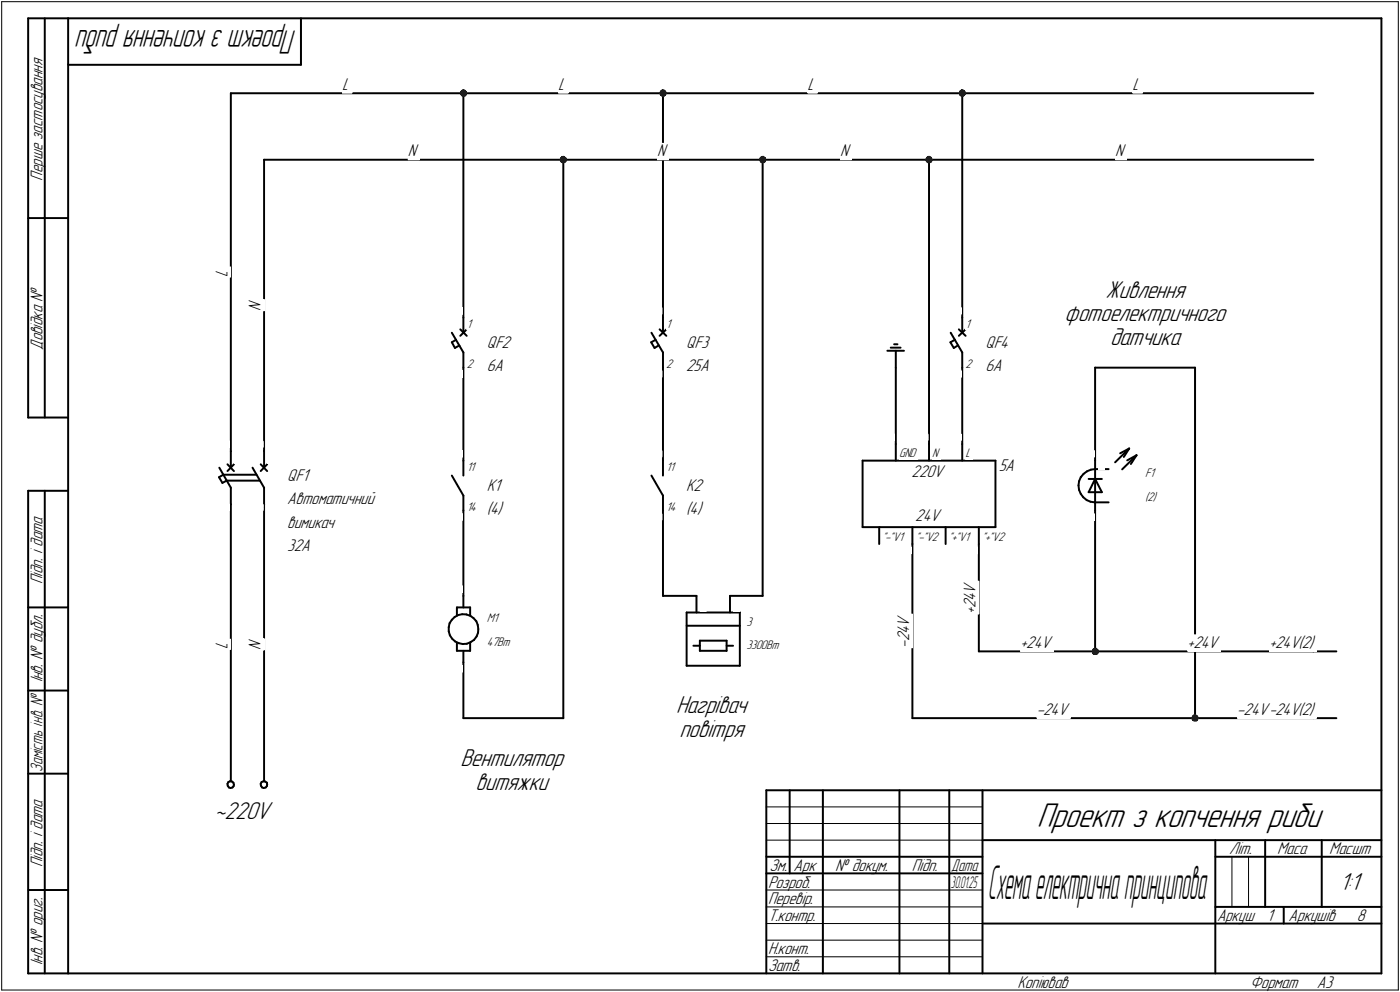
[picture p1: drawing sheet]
<svg xmlns="http://www.w3.org/2000/svg" width="421mm" height="298mm" viewBox="0 0 421 298" stroke-linecap="round" stroke-linejoin="round" font-family="sans-serif">
<defs><g id="words">
<g font-size="14.8">
<text x="297.1" y="270.1">С</text>
<text x="299.5" y="270.1">хемаелектричнапринципова</text>
</g>
<text font-size="10.9" x="311.8" y="248.5">Проект з копчення риби</text>
<text font-size="10.7" x="89.2" y="9" transform="rotate(-180 89.2 9)">Проект з копчення риби</text>
<g font-size="7.8">
<text x="332.5" y="89.5">Живлення</text>
<text x="320.2" y="96.6">фотоелектричного</text>
<text x="333.9" y="103.7">датчика</text>
<text x="203.3" y="214.3">Нагрівач</text>
<text x="204.3" y="221.4">повітря</text>
<text x="138.5" y="230.2">Вентилятор</text>
<text x="143" y="237.3">витяжки</text>
<text x="64.4" y="246.2">~220V</text>
<text x="402.9" y="267.5">1:1</text>
</g>
<g font-size="5.4">
<text x="102.9" y="27">L</text>
<text x="167.9" y="27">L</text>
<text x="242.9" y="27">L</text>
<text x="340.6" y="27">L</text>
<text x="122.6" y="47">N</text>
<text x="197.6" y="47">N</text>
<text x="252.6" y="47">N</text>
<text x="335.4" y="47">N</text>
<text x="12.8" y="54.3" transform="rotate(-90 12.8 54.3)">Перше застосування</text>
<text x="68.4" y="83.3" transform="rotate(-90 68.4 83.3)">L</text>
<text x="78.4" y="93.5" transform="rotate(-90 78.4 93.5)">N</text>
<text x="12.8" y="105.1" transform="rotate(-90 12.8 105.1)">Довідка №</text>
<text x="146.4" y="104.4">QF2</text>
<text x="206.4" y="104.4">QF3</text>
<text x="296.4" y="104.4">QF4</text>
<text x="146.4" y="111.5">6A</text>
<text x="206.4" y="111.5">25A</text>
<text x="296.4" y="111.5">6А</text>
<text x="274.2" y="143.4">220V</text>
<text x="300.4" y="141.5">5A</text>
<text x="86.4" y="144.5">QF1</text>
<text x="146.4" y="147.4">K1</text>
<text x="206.4" y="147.4">K2</text>
<text x="86.4" y="151.5">Автоматичний</text>
<text x="146.4" y="154.5">(4)</text>
<text x="206.4" y="154.5">(4)</text>
<text x="86.4" y="158.5">вимикач</text>
<text x="275.3" y="156.4">24V</text>
<text x="86.4" y="165.5">32А</text>
<text x="12.8" y="175.5" transform="rotate(-90 12.8 175.5)">Підп. і дата</text>
<text x="293.4" y="178.4" transform="rotate(-90 293.4 178.4)">V</text>
<text x="293.4" y="184.6" transform="rotate(-90 293.4 184.6)">+</text>
<text x="293.4" y="182.8" transform="rotate(-90 293.4 182.8)">2</text>
<text x="293.4" y="180.6" transform="rotate(-90 293.4 180.6)">4</text>
<text x="273.4" y="190.5" transform="rotate(-90 273.4 190.5)">4</text>
<text x="273.4" y="188.3" transform="rotate(-90 273.4 188.3)">V</text>
<text x="68.4" y="195.2" transform="rotate(-90 68.4 195.2)">L</text>
<text x="78.4" y="195.4" transform="rotate(-90 78.4 195.4)">N</text>
<text x="273.4" y="194.7" transform="rotate(-90 273.4 194.7)">-</text>
<text x="273.4" y="192.8" transform="rotate(-90 273.4 192.8)">2</text>
<text x="306.9" y="194.8">+24V</text>
<text x="357.2" y="194.8">+24V</text>
<text x="381.8" y="194.8">+24V(2)</text>
<text x="12.8" y="205.1" transform="rotate(-90 12.8 205.1)">Інв. № дубл.</text>
<text x="311.8" y="214.8">-24V</text>
<text x="372.1" y="214.8">-24V-24V(2)</text>
<text x="369.7" y="256.8">Літ.</text>
<text x="384.1" y="256.8">Маса</text>
<text x="399.8" y="256.8">Масшт</text>
<text x="12.8" y="260.5" transform="rotate(-90 12.8 260.5)">Підп. і дата</text>
<text x="231.5" y="261.8">Зм.</text>
<text x="238.7" y="261.8">Арк</text>
<text x="251.2" y="261.8">№ докум.</text>
<text x="274.2" y="261.8">Підп.</text>
<text x="231" y="266.8">Розроб.</text>
<text x="231" y="271.8">Перевір.</text>
<text x="231" y="276.8">Т.контр.</text>
<text x="366" y="276.8">Аркуш</text>
<text x="381" y="276.8">1</text>
<text x="387.5" y="276.8">Аркушів</text>
<text x="408" y="276.8">8</text>
<text x="231" y="286.8">Н.конт.</text>
<text x="12.8" y="290.1" transform="rotate(-90 12.8 290.1)">Інв. № ориг.</text>
<text x="231" y="291.8">Затв.</text>
<text x="306" y="296.8">Копіював</text>
<text x="376" y="296.8">Формат</text>
<text x="396" y="296.8">A3</text>
</g>
<g font-size="5.3">
<text x="12.8" y="231.9" transform="rotate(-90 12.8 231.9)">Замість інв. №</text>
<text x="286.1" y="261.8">Дата</text>
</g>
<text font-size="5.2" x="286" y="266.8">30.01.25</text>
<g font-size="4">
<text x="140.4" y="98.4">1</text>
<text x="200.4" y="98.4">1</text>
<text x="290.4" y="98.4">1</text>
<text x="140.4" y="110.4">2</text>
<text x="200.4" y="110.4">2</text>
<text x="290.4" y="110.4">2</text>
<text x="270.4" y="137.4">GND</text>
<text x="280.4" y="137.4">N</text>
<text x="290.4" y="137.4">L</text>
<text x="140.4" y="141.5">11</text>
<text x="200.4" y="141.5">11</text>
<text x="344.4" y="143.4">F1</text>
<text x="140.4" y="153.5">14</text>
<text x="200.4" y="153.5">14</text>
<text x="344.4" y="150.5">(2)</text>
<text x="265.4" y="162.5">&quot;-&quot;V1</text>
<text x="275.4" y="162.5">&quot;-&quot;V2</text>
<text x="285.4" y="162.5">&quot;+&quot;V1</text>
<text x="295.4" y="162.5">&quot;+&quot;V2</text>
<text x="146.4" y="187">M1</text>
<text x="224.5" y="188">3</text>
<text x="146.4" y="194">47Вт</text>
<text x="224.5" y="195.1">3300Вт</text>
</g>
</g></defs>
<g fill="none" stroke="#000" stroke-width=".59">
<path d="M8.5 5.5v120zM8.5 5.5h12zM13.5 5.5v120zM20.5 5.5v287zM20.5 5.5h395zM20.5 19.5h70zM90.5 5.5v14zM415.5 5.5v287zM69.4 28v107.6zM69.4 28h70zM139.4 28v67.4zM139.4 28h60z"/>
<path d="M199.4 28v67.4zM199.4 28h90zM289.4 28h105.6zM289.4 28v67.4zM79.4 48v87.6zM79.4 48h90zM169.4 48v167.8zM169.4 48h60zM229.4 48v131.1zM229.4 48h50zM279.4 48h115.6zM279.4 48v85.4z"/>
<path d="M8.5 65.5h12zM135.9 100l3.5 5.9zM138.4 99l2 1.9zM139.4 95.4v4.6zM140.4 99l-2 1.9zM195.9 100l3.5 5.9zM198.4 99l2 1.9zM199.4 95.4v4.6zM285.9 100l3.5 5.9zM288.4 99l2 1.9zM289.4 95.4v4.6zM135.9 102.9l1.3-.8z"/>
<path d="M135.9 102.9l.9 1.7zM136.8 104.6l1.4-.8zM139.4 105.9v4.6zM139.4 110.5v27.9zM195.8 102.9l1.4-.8zM195.8 102.9l1 1.7zM196.8 104.6l1.3-.8zM198.4 100.9l2-1.9zM199.4 105.9v4.6zM199.4 110.5v27.9zM266.9 105.4h5zM267.9 104.5h2.9z"/>
<path d="M268.9 103.5h1zM269.4 110.5v22.9zM269.4 105.4v5.1zM285.8 102.9l1.4-.8zM285.8 102.9l1.1 1.7zM286.9 104.6l1.2-.8zM288.4 100.9l2-1.9zM289.4 105.9v4.6zM289.4 110.5v22.9zM329.4 110.5v27.9zM329.4 110.5h30zM359.4 110.5v105.3z"/>
<path d="M8.5 125.5h12zM68.4 139.5l2 2.1zM69.4 135.6v4.9zM70.4 139.5l-2 2.1zM78.4 139.5l1.9 2.1zM79.4 135.6v4.9zM80.3 139.5l-1.9 2.1zM139.4 138.4v4.5zM199.4 138.4v4.5zM259.4 138.4v20zM259.4 138.4h40zM269.4 133.4v5z"/>
<path d="M279.4 133.4v5zM289.4 133.4v5zM299.4 138.4v20zM329.4 138.4v15zM335.4 138.9l4.2-4.1zM336.9 136.2l2.7-1.4zM339 138.3l2.8-1.5zM339.6 134.8l-1.6 2.5zM341.8 136.8l-1.7 2.6zM8.5 147.5v145zM8.5 147.5h12zM13.5 147.5v145z"/>
<path d="M65.9 143.4l1.2-.7zM65.9 143.4l1 1.7zM66 140.5l3.4 6.1zM66.9 145.1l1.3-.7zM67.1 142.7h10zM68.2 144.4h9.9zM69.4 146.6v5zM69.4 151.6v83.2zM75.9 140.5l3.5 6.1zM79.4 146.6v5zM79.4 151.6v83.2zM135.9 142.9l3.5 6z"/>
<path d="M139.4 148.9v4.5zM139.4 153.4v25.7zM195.9 142.9l3.5 6zM199.4 148.9v4.5zM199.4 153.4v25.7zM259.4 158.4h40zM264.4 158.4v5.1zM274.4 158.4v5.1zM284.4 158.4v5.1zM294.4 158.4v5.1zM324.4 145.9l.1 1.3zM324.5 144.6l-.1 1.3z"/>
<path d="M324.5 147.2l.5 1.2zM325 143.4l-.5 1.2zM325 148.4l.8 1zM325.8 149.4l1 .9zM325.9 142.4l1-.8zM325.9 142.4l-.9 1zM326.8 150.3l1.2 .5zM326.9 141.6l1.2-.5zM327.4 143.9h4zM327.4 147.9h4zM328 150.8l1.3 .2zM328.1 141.1l1.3-.1z"/>
<path d="M329.3 151h.1M329.4 143.9l-2 4zM329.4 143.9l2 4zM329.4 151h4zM329.4 141h4zM329.4 153.4v42.3zM337.5 141.1l4.3-4.3zM139.4 179.1v3.4zM199.4 179.1h10.1zM209.5 179.1v5zM219.5 179.1v5zM219.5 179.1h9.9z"/>
<path d="M274.4 163.5v52.3zM294.4 163.5v32.2zM8.5 182.5h12zM135 188.5v1.2zM135 189.7l.3 1.2zM135.2 187.3l-.2 1.2zM135.3 190.9l.7 1zM135.9 186.3l-.7 1zM136 191.9l.9 .9zM136.7 185.4l1.1-.6zM136.7 185.4l-.8 .9zM136.9 192.8l1.1 .5z"/>
<path d="M137.4 182.5v2.5zM137.4 182.5h4zM137.4 193.1v2.5zM137.4 195.6h4zM137.8 184.8l1.2-.2zM138 193.3l1.2 .2zM139 184.6l1.3 .1zM139.2 193.5h1.2zM139.4 195.6v3.5zM139.4 199.1v16.7zM140.3 184.7l1.2 .4zM140.4 193.5l1.2-.5z"/>
<path d="M141.4 182.5v2.5zM141.4 193.1v2.5zM141.5 185.1l.9 .7zM141.6 193l1-.7zM142.4 185.8l.9 .9zM143.3 186.7l.4 1.1zM143.3 191.3l-.7 1zM143.7 187.8l.1 1.3zM143.8 190.2l-.5 1.1zM143.8 189.1v1.1zM206.5 188h16zM206.5 184.1v16z"/>
<path d="M206.5 184.1h16zM208.5 194.1h2zM210.5 195.6h8zM210.5 192.5v3.1zM210.5 192.5h8zM218.5 194.1h2zM218.5 192.5v3.1zM222.5 184.1v16zM294.4 195.7h35zM329.4 195.7h65.6zM395 195.7h6.9zM8.5 207.5h12z"/>
<path d="M139.4 215.8h30zM206.5 200.1h16zM274.4 215.8h85zM359.4 215.8h35.6zM395 215.8h6.9zM8.5 232.5h12zM68.4 235.5l.1 .6zM68.5 236.1l.3 .5zM68.7 235l.5-.2zM68.7 235l-.3 .5zM68.8 236.6l.5 .2zM69.2 234.8l.6 .1z"/>
<path d="M69.3 236.8l.6-.2zM69.8 234.9l.4 .3zM70.2 235.2l.2 .6zM70.3 236.2l-.4 .4zM70.4 235.8l-.1 .4zM78.4 235.5l.1 .6zM78.5 236.1l.3 .5zM78.7 235l.5-.2zM78.7 235l-.3 .5zM78.8 236.6l.5 .2zM79.2 234.8l.6 .1zM79.3 236.8l.6-.2z"/>
<path d="M79.8 234.9l.5 .3zM80.3 235.2v.6zM80.3 236.2l-.4 .4zM80.3 235.8v.4zM230.5 237.5h185zM230.5 237.5v55zM237.5 237.5v25zM247.5 237.5v55zM270.5 237.5v55zM285.5 237.5v55zM295.5 237.5v55zM230.5 257.5h65z"/>
<path d="M295.5 252.5h120zM365.5 252.5v40zM365.5 257.5h15zM380.5 252.5v20zM380.5 257.5h35zM397.5 252.5v20zM8.5 267.5h12zM230.5 262.5h65zM295.5 277.5h70zM365.5 277.5h50zM365.5 272.5h50zM386.1 272.5v5z"/>
<path d="M8.5 292.5h12zM20.5 292.5h395z"/>
</g>
<g fill="#1c1c1c" stroke="#1c1c1c" stroke-width=".3">
<path d="M139.1 27h.5zM138.9 27.1h1zM138.8 27.2h1.2zM138.8 27.3h1.2zM138.7 27.3h1.4zM138.5 27.4h1.7zM138.5 27.5h1.8zM138.5 27.6h1.8zM138.5 27.7h1.9zM138.4 27.8h2zM138.4 27.9h2zM138.4 27.9h2zM138.4 28h2zM138.4 28.1h2zM138.4 28.2h2zM138.4 28.3h2zM138.5 28.4h1.8zM138.5 28.4h1.8zM138.6 28.5h1.7zM138.7 28.6h1.5zM138.7 28.7h1.3zM138.8 28.8h1.2zM138.9 28.9h1.1z"/>
<path d="M169.2 47h.4zM168.9 47.1h.9zM168.8 47.2h1.1zM168.7 47.2h1.3zM168.7 47.3h1.5zM168.6 47.4h1.7zM168.6 47.5h1.7zM168.5 47.6h1.8zM168.5 47.7h1.8zM168.4 47.8h1.9zM168.4 47.8h1.9zM168.4 47.9h1.9zM168.4 48h1.9zM168.4 48.1h1.9zM168.4 48.2h1.9zM168.4 48.3h1.9zM168.5 48.3h1.8zM168.5 48.4h1.8zM168.6 48.5h1.7zM168.7 48.6h1.5zM168.7 48.7h1.4zM168.8 48.8h1.2zM168.9 48.9h1zM169.1 48.9h.5z"/>
<path d="M199.1 27h.5zM199 27.1h.9zM198.8 27.2h1.2zM198.7 27.3h1.4zM198.6 27.3h1.6zM198.5 27.4h1.7zM198.5 27.5h1.7zM198.5 27.6h1.8zM198.5 27.7h1.9zM198.5 27.8h1.9zM198.5 27.9h1.9zM198.4 27.9h2zM198.4 28h2zM198.4 28.1h2zM198.5 28.2h1.9zM198.5 28.3h1.9zM198.5 28.4h1.8zM198.5 28.4h1.7zM198.5 28.5h1.7zM198.6 28.6h1.6zM198.7 28.7h1.4zM198.8 28.8h1.2zM199 28.9h.9z"/>
<path d="M289.1 27h.5zM289 27.1h.9zM288.8 27.2h1.2zM288.7 27.3h1.4zM288.6 27.3h1.6zM288.5 27.4h1.7zM288.5 27.5h1.7zM288.5 27.6h1.8zM288.5 27.7h1.9zM288.5 27.8h1.9zM288.5 27.9h1.9zM288.4 27.9h2zM288.4 28h2zM288.4 28.1h2zM288.5 28.2h1.9zM288.5 28.3h1.9zM288.5 28.4h1.8zM288.5 28.4h1.7zM288.5 28.5h1.7zM288.6 28.6h1.6zM288.7 28.7h1.4zM288.8 28.8h1.2zM289 28.9h.9z"/>
<path d="M229.3 47h.3zM228.9 47.1h.9zM228.8 47.2h1.1zM228.8 47.2h1.2zM228.7 47.3h1.4zM228.5 47.4h1.7zM228.5 47.5h1.8zM228.5 47.6h1.8zM228.5 47.7h1.8zM228.4 47.8h2zM228.4 47.8h2zM228.4 47.9h2zM228.4 48h2zM228.4 48.1h2zM228.4 48.2h2zM228.4 48.3h2zM228.5 48.3h1.8zM228.5 48.4h1.8zM228.6 48.5h1.7zM228.7 48.6h1.5zM228.7 48.7h1.4zM228.8 48.8h1.2zM228.9 48.9h1.1zM229.1 48.9h.5z"/>
<path d="M279.2 47h.4zM278.9 47.1h.8zM278.8 47.2h1.1zM278.7 47.2h1.4zM278.6 47.3h1.6zM278.6 47.4h1.6zM278.6 47.5h1.6zM278.5 47.6h1.8zM278.5 47.7h1.8zM278.4 47.8h1.9zM278.4 47.8h1.9zM278.4 47.9h2zM278.4 48h2zM278.4 48.1h2zM278.4 48.2h2zM278.4 48.3h2zM278.5 48.3h1.8zM278.5 48.4h1.8zM278.6 48.5h1.6zM278.6 48.6h1.6zM278.6 48.7h1.6zM278.8 48.8h1.3zM279 48.9h.9zM279.1 48.9h.5z"/>
<path d="M329.1 194.8h.7zM328.9 194.9h1zM328.8 195h1.1zM328.7 195.1h1.3zM328.7 195.2h1.5zM328.6 195.2h1.7zM328.6 195.3h1.7zM328.5 195.4h1.9zM328.5 195.5h1.9zM328.4 195.6h2zM328.4 195.7h2zM328.4 195.7h2zM328.4 195.8h2zM328.4 195.9h2zM328.4 196h2zM328.4 196.1h2zM328.5 196.2h1.9zM328.6 196.3h1.7zM328.6 196.3h1.7zM328.7 196.4h1.5zM328.7 196.5h1.3zM328.8 196.6h1.2zM328.9 196.7h.9z"/>
<path d="M359.1 214.8h.5zM358.9 214.9h.8zM358.8 215h1.1zM358.7 215.1h1.3zM358.6 215.1h1.6zM358.6 215.2h1.7zM358.6 215.3h1.7zM358.5 215.4h1.8zM358.5 215.5h1.8zM358.4 215.6h1.9zM358.4 215.6h1.9zM358.4 215.7h2zM358.4 215.8h2zM358.4 215.9h2zM358.4 216h1.9zM358.4 216.1h1.9zM358.5 216.2h1.8zM358.5 216.2h1.8zM358.6 216.3h1.7zM358.6 216.4h1.6zM358.6 216.5h1.6zM358.8 216.6h1.3zM359 216.7h.9z"/>
</g>
<g fill="#fff" stroke="#fff" stroke-width=".3">
<path d="M80.3 147.7h2.1zM80.3 147.8h2.1zM80.3 147.9h2.1zM80.3 148h2.1zM80.3 148.1h2.1zM80.3 148.2h2.1zM80.3 148.3h2.1zM80.3 148.3h2.1zM80.3 148.4h2.1zM80.3 148.5h2.1zM80.3 148.6h2.1zM80.3 148.7h2.1zM80.3 148.8h2.1zM80.3 148.8h2.1zM80.3 148.9h2.1zM80.3 149h2.1zM80.3 149.1h2.1zM80.3 149.2h2.1zM80.3 149.3h2.1zM80.3 149.4h2.1zM80.3 149.4h2.1zM80.3 149.5h2.1zM80.3 149.6h2.1zM80.3 149.7h2.1zM80.3 149.8h2.1zM80.3 149.9h2.1zM80.3 149.9h2.1zM80.3 150h2.1zM80.3 150.1h2.1zM80.3 150.2h2.1zM80.3 150.3h2.1zM80.3 150.4h2.1zM80.3 150.5h2.1zM80.3 150.5h2.1zM80.3 150.6h2.1zM80.3 150.7h2.1zM80.3 150.8h2.1zM80.3 150.9h2.1zM80.3 151h2.1zM80.3 151h2.1zM80.3 151.1h2.1zM80.3 151.2h2.1z"/>
<path d="M75.6 151.6h3.6zM75.6 151.6h3.6zM75.6 151.7h3.6zM75.6 151.8h3.6zM75.6 151.9h3.6zM75.6 152h3.6zM75.6 152.1h3.6zM75.6 152.1h3.6zM75.6 152.2h3.6zM75.6 152.3h3.6zM75.6 152.4h3.6zM75.6 152.5h3.6zM75.6 152.6h3.6zM75.6 152.7h3.6zM75.6 152.7h3.6zM75.6 152.8h3.6zM75.6 152.9h3.6zM75.6 153h3.6zM75.6 153.1h3.6zM75.6 153.2h3.6zM75.6 153.2h3.6zM75.6 153.3h3.6zM75.6 153.4h3.6z"/>
<path d="M80.3 135.7h2.1zM80.3 135.8h2.1zM80.3 135.9h2.1zM80.3 136h2.1zM80.3 136.1h2.1zM80.3 136.1h2.1zM80.3 136.2h2.1zM80.3 136.3h2.1zM80.3 136.4h2.1zM80.3 136.5h2.1zM80.3 136.6h2.1zM80.3 136.7h2.1zM80.3 136.7h2.1zM80.3 136.8h2.1zM80.3 136.9h2.1zM80.3 137h2.1zM80.3 137.1h2.1zM80.3 137.2h2.1zM80.3 137.2h2.1zM80.3 137.3h2.1zM80.3 137.4h2.1zM80.3 137.5h2.1zM80.3 137.6h2.1zM80.3 137.7h2.1zM80.3 137.8h2.1zM80.3 137.8h2.1zM80.3 137.9h2.1zM80.3 138h2.1zM80.3 138.1h2.1zM80.3 138.2h2.1zM80.3 138.3h2.1zM80.3 138.3h2.1zM80.3 138.4h2.1zM80.3 138.5h2.1zM80.3 138.6h2.1zM80.3 138.7h2.1zM80.3 138.8h2.1zM80.3 138.9h2.1zM80.3 138.9h2.1zM80.3 139h2.1zM80.3 139.1h2.1zM80.3 139.2h2.1z"/>
<path d="M75.6 132.6h3.6zM75.6 132.7h3.6zM75.6 132.8h3.6zM75.6 132.8h3.6zM75.6 132.9h3.6zM75.6 133h3.6zM75.6 133.1h3.6zM75.6 133.2h3.6zM75.6 133.3h3.6zM75.6 133.3h3.6zM75.6 133.4h3.6zM75.6 133.5h3.6zM75.6 133.6h3.6zM75.6 133.7h3.6zM75.6 133.8h3.6zM75.6 133.9h3.6zM75.6 133.9h3.6zM75.6 134h3.6zM75.6 134.1h3.6zM75.6 134.2h3.6zM75.6 134.3h3.6zM75.6 134.4h3.6zM75.6 134.5h3.6z"/>
<path d="M65.6 132.6h3.6zM65.6 132.7h3.6zM65.6 132.8h3.6zM65.6 132.8h3.6zM65.6 132.9h3.6zM65.6 133h3.6zM65.6 133.1h3.6zM65.6 133.2h3.6zM65.6 133.3h3.6zM65.6 133.3h3.6zM65.6 133.4h3.6zM65.6 133.5h3.6zM65.6 133.6h3.6zM65.6 133.7h3.6zM65.6 133.8h3.6zM65.6 133.9h3.6zM65.6 133.9h3.6zM65.6 134h3.6zM65.6 134.1h3.6zM65.6 134.2h3.6zM65.6 134.3h3.6zM65.6 134.4h3.6zM65.6 134.5h3.6z"/>
<path d="M70.4 135.7h2zM70.4 135.8h2zM70.4 135.9h2zM70.4 136h2zM70.4 136.1h2zM70.4 136.1h2zM70.4 136.2h2zM70.4 136.3h2zM70.4 136.4h2zM70.4 136.5h2zM70.4 136.6h2zM70.4 136.7h2zM70.4 136.7h2zM70.4 136.8h2zM70.4 136.9h2zM70.4 137h2zM70.4 137.1h2zM70.4 137.2h2zM70.4 137.2h2zM70.4 137.3h2zM70.4 137.4h2zM70.4 137.5h2zM70.4 137.6h2zM70.4 137.7h2zM70.4 137.8h2zM70.4 137.8h2zM70.4 137.9h2zM70.4 138h2zM70.4 138.1h2zM70.4 138.2h2zM70.4 138.3h2zM70.4 138.3h2zM70.4 138.4h2zM70.4 138.5h2zM70.4 138.6h2zM70.4 138.7h2zM70.4 138.8h2zM70.4 138.9h2zM70.4 138.9h2zM70.4 139h2zM70.4 139.1h2zM70.4 139.2h2z"/>
<path d="M65.6 151.6h3.6zM65.6 151.6h3.6zM65.6 151.7h3.6zM65.6 151.8h3.6zM65.6 151.9h3.6zM65.6 152h3.6zM65.6 152.1h3.6zM65.6 152.1h3.6zM65.6 152.2h3.6zM65.6 152.3h3.6zM65.6 152.4h3.6zM65.6 152.5h3.6zM65.6 152.6h3.6zM65.6 152.7h3.6zM65.6 152.7h3.6zM65.6 152.8h3.6zM65.6 152.9h3.6zM65.6 153h3.6zM65.6 153.1h3.6zM65.6 153.2h3.6zM65.6 153.2h3.6zM65.6 153.3h3.6zM65.6 153.4h3.6z"/>
<path d="M70.4 147.7h2zM70.4 147.8h2zM70.4 147.9h2zM70.4 148h2zM70.4 148.1h2zM70.4 148.2h2zM70.4 148.3h2zM70.4 148.3h2zM70.4 148.4h2zM70.4 148.5h2zM70.4 148.6h2zM70.4 148.7h2zM70.4 148.8h2zM70.4 148.8h2zM70.4 148.9h2zM70.4 149h2zM70.4 149.1h2zM70.4 149.2h2zM70.4 149.3h2zM70.4 149.4h2zM70.4 149.4h2zM70.4 149.5h2zM70.4 149.6h2zM70.4 149.7h2zM70.4 149.8h2zM70.4 149.9h2zM70.4 149.9h2zM70.4 150h2zM70.4 150.1h2zM70.4 150.2h2zM70.4 150.3h2zM70.4 150.4h2zM70.4 150.5h2zM70.4 150.5h2zM70.4 150.6h2zM70.4 150.7h2zM70.4 150.8h2zM70.4 150.9h2zM70.4 151h2zM70.4 151h2zM70.4 151.1h2zM70.4 151.2h2z"/>
<path d="M86.4 140.6h7.2zM86.4 140.7h7.2zM86.4 140.8h7.2zM86.4 140.9h7.2zM86.4 141h7.2zM86.4 141.1h7.2zM86.4 141.1h7.2zM86.4 141.2h7.2zM86.4 141.3h7.2zM86.4 141.4h7.2zM86.4 141.5h7.2zM86.4 141.6h7.2zM86.4 141.6h7.2zM86.4 141.7h7.2zM86.4 141.8h7.2zM86.4 141.9h7.2zM86.4 142h7.2zM86.4 142.1h7.2zM86.4 142.2h7.2zM86.4 142.2h7.2zM86.4 142.3h7.2zM86.4 142.4h7.2zM86.4 142.5h7.2zM86.4 142.6h7.2zM86.4 142.7h7.2zM86.4 142.7h7.2zM86.4 142.8h7.2zM86.4 142.9h7.2zM86.4 143h7.2zM86.4 143.1h7.2zM86.4 143.2h7.2zM86.4 143.3h7.2zM86.4 143.3h7.2zM86.4 143.4h7.2zM86.4 143.5h7.2zM86.4 143.6h7.2zM86.4 143.7h7.2zM86.4 143.8h7.2zM86.4 143.8h7.2zM86.4 143.9h7.2zM86.4 144h7.2zM86.4 144.1h7.2zM86.4 144.2h7.2zM86.4 144.3h7.2zM86.4 144.4h7.2zM86.4 144.4h7.2zM86.4 144.5h7.2zM86.4 144.6h7.2zM86.4 144.7h7.2zM86.4 144.8h7.2zM86.4 144.9h7.2zM86.4 144.9h7.2zM86.4 145h7.2zM86.4 145.1h7.2zM86.4 145.2h7.2zM86.4 145.3h7.2zM86.4 145.4h7.2zM86.4 145.5h7.2zM86.4 145.5h7.2z"/>
<path d="M86.4 147.6h27.1zM86.4 147.7h27.1zM86.4 147.7h27.1zM86.4 147.8h27.1zM86.4 147.9h27.1zM86.4 148h27.1zM86.4 148.1h27.1zM86.4 148.2h27.1zM86.4 148.3h27.1zM86.4 148.3h27.1zM86.4 148.4h27.1zM86.4 148.5h27.1zM86.4 148.6h27.1zM86.4 148.7h27.1zM86.4 148.8h27.1zM86.4 148.8h27.1zM86.4 148.9h27.1zM86.4 149h27.1zM86.4 149.1h27.1zM86.4 149.2h27.1zM86.4 149.3h27.1zM86.4 149.4h27.1zM86.4 149.4h27.1zM86.4 149.5h27.1zM86.4 149.6h27.1zM86.4 149.7h27.1zM86.4 149.8h27.1zM86.4 149.9h27.1zM86.4 149.9h27.1zM86.4 150h27.1zM86.4 150.1h27.1zM86.4 150.2h27.1zM86.4 150.3h27.1zM86.4 150.4h27.1zM86.4 150.5h27.1zM86.4 150.5h27.1zM86.4 150.6h27.1zM86.4 150.7h27.1zM86.4 150.8h27.1zM86.4 150.9h27.1zM86.4 151h27.1zM86.4 151h27.1zM86.4 151.1h27.1zM86.4 151.2h27.1zM86.4 151.3h27.1zM86.4 151.4h27.1zM86.4 151.5h27.1zM86.4 151.6h27.1zM86.4 151.6h27.1zM86.4 151.7h27.1zM86.4 151.8h27.1zM86.4 151.9h27.1zM86.4 152h27.1zM86.4 152.1h27.1zM86.4 152.1h27.1zM86.4 152.2h27.1zM86.4 152.3h27.1zM86.4 152.4h27.1zM86.4 152.5h27.1z"/>
<path d="M86.4 154.6h15.1zM86.4 154.7h15.1zM86.4 154.8h15.1zM86.4 154.9h15.1zM86.4 154.9h15.1zM86.4 155h15.1zM86.4 155.1h15.1zM86.4 155.2h15.1zM86.4 155.3h15.1zM86.4 155.4h15.1zM86.4 155.4h15.1zM86.4 155.5h15.1zM86.4 155.6h15.1zM86.4 155.7h15.1zM86.4 155.8h15.1zM86.4 155.9h15.1zM86.4 156h15.1zM86.4 156h15.1zM86.4 156.1h15.1zM86.4 156.2h15.1zM86.4 156.3h15.1zM86.4 156.4h15.1zM86.4 156.5h15.1zM86.4 156.5h15.1zM86.4 156.6h15.1zM86.4 156.7h15.1zM86.4 156.8h15.1zM86.4 156.9h15.1zM86.4 157h15.1zM86.4 157.1h15.1zM86.4 157.1h15.1zM86.4 157.2h15.1zM86.4 157.3h15.1zM86.4 157.4h15.1zM86.4 157.5h15.1zM86.4 157.6h15.1zM86.4 157.6h15.1zM86.4 157.7h15.1zM86.4 157.8h15.1zM86.4 157.9h15.1zM86.4 158h15.1zM86.4 158.1h15.1zM86.4 158.2h15.1zM86.4 158.2h15.1zM86.4 158.3h15.1zM86.4 158.4h15.1zM86.4 158.5h15.1zM86.4 158.6h15.1zM86.4 158.7h15.1zM86.4 158.7h15.1zM86.4 158.8h15.1zM86.4 158.9h15.1zM86.4 159h15.1zM86.4 159.1h15.1zM86.4 159.2h15.1zM86.4 159.3h15.1zM86.4 159.3h15.1zM86.4 159.4h15.1zM86.4 159.5h15.1z"/>
<path d="M86.4 161.6h7.9zM86.4 161.7h7.9zM86.4 161.8h7.9zM86.4 161.9h7.9zM86.4 162h7.9zM86.4 162.1h7.9zM86.4 162.1h7.9zM86.4 162.2h7.9zM86.4 162.3h7.9zM86.4 162.4h7.9zM86.4 162.5h7.9zM86.4 162.6h7.9zM86.4 162.6h7.9zM86.4 162.7h7.9zM86.4 162.8h7.9zM86.4 162.9h7.9zM86.4 163h7.9zM86.4 163.1h7.9zM86.4 163.2h7.9zM86.4 163.2h7.9zM86.4 163.3h7.9zM86.4 163.4h7.9zM86.4 163.5h7.9zM86.4 163.6h7.9zM86.4 163.7h7.9zM86.4 163.7h7.9zM86.4 163.8h7.9zM86.4 163.9h7.9zM86.4 164h7.9zM86.4 164.1h7.9zM86.4 164.2h7.9zM86.4 164.3h7.9zM86.4 164.3h7.9zM86.4 164.4h7.9zM86.4 164.5h7.9zM86.4 164.6h7.9zM86.4 164.7h7.9zM86.4 164.8h7.9zM86.4 164.8h7.9zM86.4 164.9h7.9zM86.4 165h7.9zM86.4 165.1h7.9zM86.4 165.2h7.9zM86.4 165.3h7.9zM86.4 165.4h7.9zM86.4 165.4h7.9zM86.4 165.5h7.9zM86.4 165.6h7.9zM86.4 165.7h7.9zM86.4 165.8h7.9zM86.4 165.9h7.9zM86.4 165.9h7.9zM86.4 166h7.9zM86.4 166.1h7.9zM86.4 166.2h7.9zM86.4 166.3h7.9zM86.4 166.4h7.9zM86.4 166.5h7.9zM86.4 166.5h7.9z"/>
<path d="M64.4 192.1h5zM64.4 192.2h5zM64.4 192.3h5zM64.4 192.4h5zM64.4 192.4h5zM64.4 192.5h5zM64.4 192.6h5zM64.4 192.7h5zM64.4 192.8h5zM64.4 192.9h5zM64.4 193h5zM64.4 193h5zM64.4 193.1h5zM64.4 193.2h5zM64.4 193.3h5zM64.4 193.4h5zM64.4 193.5h5zM64.4 193.5h5zM64.4 193.6h5zM64.4 193.7h5zM64.4 193.8h5zM64.4 193.9h5zM64.4 194h5zM64.4 194.1h5zM64.4 194.1h5zM64.4 194.2h5zM64.4 194.3h5zM64.4 194.4h5zM64.4 194.5h5zM64.4 194.6h5zM64.4 194.6h5zM64.4 194.7h5zM64.4 194.8h5zM64.4 194.9h5zM64.4 195h5zM64.4 195.1h5z"/>
<path d="M74.5 191.9h5zM74.5 192h5zM74.5 192.1h5zM74.5 192.2h5zM74.5 192.3h5zM74.5 192.4h5zM74.5 192.4h5zM74.5 192.5h5zM74.5 192.6h5zM74.5 192.7h5zM74.5 192.8h5zM74.5 192.9h5zM74.5 193h5zM74.5 193h5zM74.5 193.1h5zM74.5 193.2h5zM74.5 193.3h5zM74.5 193.4h5zM74.5 193.5h5zM74.5 193.5h5zM74.5 193.6h5zM74.5 193.7h5zM74.5 193.8h5zM74.5 193.9h5zM74.5 194h5zM74.5 194.1h5zM74.5 194.1h5zM74.5 194.2h5zM74.5 194.3h5zM74.5 194.4h5zM74.5 194.5h5zM74.5 194.6h5zM74.5 194.6h5zM74.5 194.7h5zM74.5 194.8h5zM74.5 194.9h5zM74.5 195h5zM74.5 195.1h5zM74.5 195.2h5zM74.5 195.2h5zM74.5 195.3h5z"/>
<path d="M64.4 80.3h5zM64.4 80.3h5zM64.4 80.4h5zM64.4 80.5h5zM64.4 80.6h5zM64.4 80.7h5zM64.4 80.8h5zM64.4 80.9h5zM64.4 80.9h5zM64.4 81h5zM64.4 81.1h5zM64.4 81.2h5zM64.4 81.3h5zM64.4 81.4h5zM64.4 81.4h5zM64.4 81.5h5zM64.4 81.6h5zM64.4 81.7h5zM64.4 81.8h5zM64.4 81.9h5zM64.4 82h5zM64.4 82h5zM64.4 82.1h5zM64.4 82.2h5zM64.4 82.3h5zM64.4 82.4h5zM64.4 82.5h5zM64.4 82.5h5zM64.4 82.6h5zM64.4 82.7h5zM64.4 82.8h5zM64.4 82.9h5zM64.4 83h5zM64.4 83.1h5zM64.4 83.1h5zM64.4 83.2h5z"/>
<path d="M74.5 90h5zM74.5 90.1h5zM74.5 90.2h5zM74.5 90.3h5zM74.5 90.3h5zM74.5 90.4h5zM74.5 90.5h5zM74.5 90.6h5zM74.5 90.7h5zM74.5 90.8h5zM74.5 90.8h5zM74.5 90.9h5zM74.5 91h5zM74.5 91.1h5zM74.5 91.2h5zM74.5 91.3h5zM74.5 91.4h5zM74.5 91.4h5zM74.5 91.5h5zM74.5 91.6h5zM74.5 91.7h5zM74.5 91.8h5zM74.5 91.9h5zM74.5 91.9h5zM74.5 92h5zM74.5 92.1h5zM74.5 92.2h5zM74.5 92.3h5zM74.5 92.4h5zM74.5 92.5h5zM74.5 92.5h5zM74.5 92.6h5zM74.5 92.7h5zM74.5 92.8h5zM74.5 92.9h5zM74.5 93h5zM74.5 93h5zM74.5 93.1h5zM74.5 93.2h5zM74.5 93.3h5zM74.5 93.4h5z"/>
<path d="M340.6 23h3.1zM340.6 23.1h3.1zM340.6 23.2h3.1zM340.6 23.3h3.1zM340.6 23.4h3.1zM340.6 23.5h3.1zM340.6 23.5h3.1zM340.6 23.6h3.1zM340.6 23.7h3.1zM340.6 23.8h3.1zM340.6 23.9h3.1zM340.6 24h3.1zM340.6 24h3.1zM340.6 24.1h3.1zM340.6 24.2h3.1zM340.6 24.3h3.1zM340.6 24.4h3.1zM340.6 24.5h3.1zM340.6 24.6h3.1zM340.6 24.6h3.1zM340.6 24.7h3.1zM340.6 24.8h3.1zM340.6 24.9h3.1zM340.6 25h3.1zM340.6 25.1h3.1zM340.6 25.1h3.1zM340.6 25.2h3.1zM340.6 25.3h3.1zM340.6 25.4h3.1zM340.6 25.5h3.1zM340.6 25.6h3.1zM340.6 25.7h3.1zM340.6 25.7h3.1zM340.6 25.8h3.1zM340.6 25.9h3.1zM340.6 26h3.1zM340.6 26.1h3.1zM340.6 26.2h3.1zM340.6 26.2h3.1zM340.6 26.3h3.1zM340.6 26.4h3.1zM340.6 26.5h3.1zM340.6 26.6h3.1zM340.6 26.7h3.1zM340.6 26.8h3.1zM340.6 26.8h3.1zM340.6 26.9h3.1zM340.6 27h3.1zM340.6 27.1h3.1zM340.6 27.2h3.1zM340.6 27.3h3.1zM340.6 27.3h3.1zM340.6 27.4h3.1zM340.6 27.5h3.1zM340.6 27.6h3.1zM340.6 27.7h3.1zM340.6 27.8h3.1zM340.6 27.9h3.1zM340.6 27.9h3.1z"/>
<path d="M335.4 43.1h3.5zM335.4 43.2h3.5zM335.4 43.3h3.5zM335.4 43.3h3.5zM335.4 43.4h3.5zM335.4 43.5h3.5zM335.4 43.6h3.5zM335.4 43.7h3.5zM335.4 43.8h3.5zM335.4 43.9h3.5zM335.4 43.9h3.5zM335.4 44h3.5zM335.4 44.1h3.5zM335.4 44.2h3.5zM335.4 44.3h3.5zM335.4 44.4h3.5zM335.4 44.4h3.5zM335.4 44.5h3.5zM335.4 44.6h3.5zM335.4 44.7h3.5zM335.4 44.8h3.5zM335.4 44.9h3.5zM335.4 45h3.5zM335.4 45h3.5zM335.4 45.1h3.5zM335.4 45.2h3.5zM335.4 45.3h3.5zM335.4 45.4h3.5zM335.4 45.5h3.5zM335.4 45.6h3.5zM335.4 45.6h3.5zM335.4 45.7h3.5zM335.4 45.8h3.5zM335.4 45.9h3.5zM335.4 46h3.5zM335.4 46.1h3.5zM335.4 46.1h3.5zM335.4 46.2h3.5zM335.4 46.3h3.5zM335.4 46.4h3.5zM335.4 46.5h3.5zM335.4 46.6h3.5zM335.4 46.7h3.5zM335.4 46.7h3.5zM335.4 46.8h3.5zM335.4 46.9h3.5zM335.4 47h3.5zM335.4 47.1h3.5zM335.4 47.2h3.5zM335.4 47.2h3.5zM335.4 47.3h3.5zM335.4 47.4h3.5zM335.4 47.5h3.5zM335.4 47.6h3.5zM335.4 47.7h3.5zM335.4 47.8h3.5zM335.4 47.8h3.5zM335.4 47.9h3.5zM335.4 48h3.5z"/>
<path d="M135.6 111.4h3.6zM135.6 111.5h3.6zM135.6 111.6h3.6zM135.6 111.7h3.6zM135.6 111.8h3.6zM135.6 111.8h3.6zM135.6 111.9h3.6zM135.6 112h3.6zM135.6 112.1h3.6zM135.6 112.2h3.6zM135.6 112.3h3.6zM135.6 112.4h3.6zM135.6 112.4h3.6zM135.6 112.5h3.6zM135.6 112.6h3.6zM135.6 112.7h3.6zM135.6 112.8h3.6zM135.6 112.9h3.6zM135.6 112.9h3.6zM135.6 113h3.6zM135.6 113.1h3.6zM135.6 113.2h3.6zM135.6 113.3h3.6zM135.6 113.4h3.6z"/>
<path d="M135.6 92.5h3.6zM135.6 92.5h3.6zM135.6 92.6h3.6zM135.6 92.7h3.6zM135.6 92.8h3.6zM135.6 92.9h3.6zM135.6 93h3.6zM135.6 93h3.6zM135.6 93.1h3.6zM135.6 93.2h3.6zM135.6 93.3h3.6zM135.6 93.4h3.6zM135.6 93.5h3.6zM135.6 93.6h3.6zM135.6 93.6h3.6zM135.6 93.7h3.6zM135.6 93.8h3.6zM135.6 93.9h3.6zM135.6 94h3.6zM135.6 94.1h3.6zM135.6 94.1h3.6zM135.6 94.2h3.6zM135.6 94.3h3.6zM135.6 94.4h3.6z"/>
<path d="M140.4 107.6h2.5zM140.4 107.7h2.5zM140.4 107.8h2.5zM140.4 107.9h2.5zM140.4 107.9h2.5zM140.4 108h2.5zM140.4 108.1h2.5zM140.4 108.2h2.5zM140.4 108.3h2.5zM140.4 108.4h2.5zM140.4 108.5h2.5zM140.4 108.5h2.5zM140.4 108.6h2.5zM140.4 108.7h2.5zM140.4 108.8h2.5zM140.4 108.9h2.5zM140.4 109h2.5zM140.4 109.1h2.5zM140.4 109.1h2.5zM140.4 109.2h2.5zM140.4 109.3h2.5zM140.4 109.4h2.5zM140.4 109.5h2.5zM140.4 109.6h2.5zM140.4 109.6h2.5zM140.4 109.7h2.5zM140.4 109.8h2.5zM140.4 109.9h2.5zM140.4 110h2.5zM140.4 110.1h2.5zM140.4 110.2h2.5zM140.4 110.2h2.5zM140.4 110.3h2.5zM140.4 110.4h2.5zM140.4 110.5h2.5zM140.4 110.6h2.5zM140.4 110.7h2.5zM140.4 110.7h2.5zM140.4 110.8h2.5zM140.4 110.9h2.5zM140.4 111h2.5zM140.4 111.1h2.5zM140.4 111.2h2.5z"/>
<path d="M140.4 95.7h1.9zM140.4 95.8h1.9zM140.4 95.8h1.9zM140.4 95.9h1.9zM140.4 96h1.9zM140.4 96.1h1.9zM140.4 96.2h1.9zM140.4 96.3h1.9zM140.4 96.4h1.9zM140.4 96.4h1.9zM140.4 96.5h1.9zM140.4 96.6h1.9zM140.4 96.7h1.9zM140.4 96.8h1.9zM140.4 96.9h1.9zM140.4 96.9h1.9zM140.4 97h1.9zM140.4 97.1h1.9zM140.4 97.2h1.9zM140.4 97.3h1.9zM140.4 97.4h1.9zM140.4 97.5h1.9zM140.4 97.5h1.9zM140.4 97.6h1.9zM140.4 97.7h1.9zM140.4 97.8h1.9zM140.4 97.9h1.9zM140.4 98h1.9zM140.4 98h1.9zM140.4 98.1h1.9zM140.4 98.2h1.9zM140.4 98.3h1.9zM140.4 98.4h1.9zM140.4 98.5h1.9zM140.4 98.6h1.9zM140.4 98.6h1.9zM140.4 98.7h1.9zM140.4 98.8h1.9zM140.4 98.9h1.9zM140.4 99h1.9zM140.4 99.1h1.9zM140.4 99.1h1.9z"/>
<path d="M146.4 100.5h7.9zM146.4 100.6h7.9zM146.4 100.7h7.9zM146.4 100.8h7.9zM146.4 100.8h7.9zM146.4 100.9h7.9zM146.4 101h7.9zM146.4 101.1h7.9zM146.4 101.2h7.9zM146.4 101.3h7.9zM146.4 101.3h7.9zM146.4 101.4h7.9zM146.4 101.5h7.9zM146.4 101.6h7.9zM146.4 101.7h7.9zM146.4 101.8h7.9zM146.4 101.9h7.9zM146.4 101.9h7.9zM146.4 102h7.9zM146.4 102.1h7.9zM146.4 102.2h7.9zM146.4 102.3h7.9zM146.4 102.4h7.9zM146.4 102.4h7.9zM146.4 102.5h7.9zM146.4 102.6h7.9zM146.4 102.7h7.9zM146.4 102.8h7.9zM146.4 102.9h7.9zM146.4 103h7.9zM146.4 103h7.9zM146.4 103.1h7.9zM146.4 103.2h7.9zM146.4 103.3h7.9zM146.4 103.4h7.9zM146.4 103.5h7.9zM146.4 103.5h7.9zM146.4 103.6h7.9zM146.4 103.7h7.9zM146.4 103.8h7.9zM146.4 103.9h7.9zM146.4 104h7.9zM146.4 104.1h7.9zM146.4 104.1h7.9zM146.4 104.2h7.9zM146.4 104.3h7.9zM146.4 104.4h7.9zM146.4 104.5h7.9zM146.4 104.6h7.9zM146.4 104.6h7.9zM146.4 104.7h7.9zM146.4 104.8h7.9zM146.4 104.9h7.9zM146.4 105h7.9zM146.4 105.1h7.9zM146.4 105.2h7.9zM146.4 105.2h7.9zM146.4 105.3h7.9zM146.4 105.4h7.9z"/>
<path d="M146.4 107.5h6zM146.4 107.6h6zM146.4 107.7h6zM146.4 107.8h6zM146.4 107.9h6zM146.4 107.9h6zM146.4 108h6zM146.4 108.1h6zM146.4 108.2h6zM146.4 108.3h6zM146.4 108.4h6zM146.4 108.5h6zM146.4 108.5h6zM146.4 108.6h6zM146.4 108.7h6zM146.4 108.8h6zM146.4 108.9h6zM146.4 109h6zM146.4 109.1h6zM146.4 109.1h6zM146.4 109.2h6zM146.4 109.3h6zM146.4 109.4h6zM146.4 109.5h6zM146.4 109.6h6zM146.4 109.6h6zM146.4 109.7h6zM146.4 109.8h6zM146.4 109.9h6zM146.4 110h6zM146.4 110.1h6zM146.4 110.2h6zM146.4 110.2h6zM146.4 110.3h6zM146.4 110.4h6zM146.4 110.5h6zM146.4 110.6h6zM146.4 110.7h6zM146.4 110.7h6zM146.4 110.8h6zM146.4 110.9h6zM146.4 111h6zM146.4 111.1h6zM146.4 111.2h6zM146.4 111.3h6zM146.4 111.3h6zM146.4 111.4h6zM146.4 111.5h6zM146.4 111.6h6zM146.4 111.7h6zM146.4 111.8h6zM146.4 111.8h6zM146.4 111.9h6zM146.4 112h6zM146.4 112.1h6zM146.4 112.2h6zM146.4 112.3h6zM146.4 112.4h6zM146.4 112.4h6z"/>
<path d="M135.6 154.4h3.6zM135.6 154.5h3.6zM135.6 154.6h3.6zM135.6 154.7h3.6zM135.6 154.8h3.6zM135.6 154.9h3.6zM135.6 154.9h3.6zM135.6 155h3.6zM135.6 155.1h3.6zM135.6 155.2h3.6zM135.6 155.3h3.6zM135.6 155.4h3.6zM135.6 155.4h3.6zM135.6 155.5h3.6zM135.6 155.6h3.6zM135.6 155.7h3.6zM135.6 155.8h3.6zM135.6 155.9h3.6zM135.6 156h3.6zM135.6 156h3.6zM135.6 156.1h3.6zM135.6 156.2h3.6zM135.6 156.3h3.6z"/>
<path d="M135.6 135.5h3.6zM135.6 135.6h3.6zM135.6 135.6h3.6zM135.6 135.7h3.6zM135.6 135.8h3.6zM135.6 135.9h3.6zM135.6 136h3.6zM135.6 136.1h3.6zM135.6 136.1h3.6zM135.6 136.2h3.6zM135.6 136.3h3.6zM135.6 136.4h3.6zM135.6 136.5h3.6zM135.6 136.6h3.6zM135.6 136.7h3.6zM135.6 136.7h3.6zM135.6 136.8h3.6zM135.6 136.9h3.6zM135.6 137h3.6zM135.6 137.1h3.6zM135.6 137.2h3.6zM135.6 137.2h3.6zM135.6 137.3h3.6z"/>
<path d="M140.4 150.6h3.5zM140.4 150.7h3.5zM140.4 150.8h3.5zM140.4 150.9h3.5zM140.4 151h3.5zM140.4 151h3.5zM140.4 151.1h3.5zM140.4 151.2h3.5zM140.4 151.3h3.5zM140.4 151.4h3.5zM140.4 151.5h3.5zM140.4 151.6h3.5zM140.4 151.6h3.5zM140.4 151.7h3.5zM140.4 151.8h3.5zM140.4 151.9h3.5zM140.4 152h3.5zM140.4 152.1h3.5zM140.4 152.1h3.5zM140.4 152.2h3.5zM140.4 152.3h3.5zM140.4 152.4h3.5zM140.4 152.5h3.5zM140.4 152.6h3.5zM140.4 152.7h3.5zM140.4 152.7h3.5zM140.4 152.8h3.5zM140.4 152.9h3.5zM140.4 153h3.5zM140.4 153.1h3.5zM140.4 153.2h3.5zM140.4 153.2h3.5zM140.4 153.3h3.5zM140.4 153.4h3.5zM140.4 153.5h3.5zM140.4 153.6h3.5zM140.4 153.7h3.5zM140.4 153.8h3.5zM140.4 153.8h3.5zM140.4 153.9h3.5zM140.4 154h3.5zM140.4 154.1h3.5z"/>
<path d="M140.4 138.7h3zM140.4 138.8h3zM140.4 138.9h3zM140.4 138.9h3zM140.4 139h3zM140.4 139.1h3zM140.4 139.2h3zM140.4 139.3h3zM140.4 139.4h3zM140.4 139.4h3zM140.4 139.5h3zM140.4 139.6h3zM140.4 139.7h3zM140.4 139.8h3zM140.4 139.9h3zM140.4 140h3zM140.4 140h3zM140.4 140.1h3zM140.4 140.2h3zM140.4 140.3h3zM140.4 140.4h3zM140.4 140.5h3zM140.4 140.5h3zM140.4 140.6h3zM140.4 140.7h3zM140.4 140.8h3zM140.4 140.9h3zM140.4 141h3zM140.4 141.1h3zM140.4 141.1h3zM140.4 141.2h3zM140.4 141.3h3zM140.4 141.4h3zM140.4 141.5h3zM140.4 141.6h3zM140.4 141.6h3zM140.4 141.7h3zM140.4 141.8h3zM140.4 141.9h3zM140.4 142h3zM140.4 142.1h3zM140.4 142.2h3z"/>
<path d="M146.4 143.5h5zM146.4 143.6h5zM146.4 143.7h5zM146.4 143.8h5zM146.4 143.8h5zM146.4 143.9h5zM146.4 144h5zM146.4 144.1h5zM146.4 144.2h5zM146.4 144.3h5zM146.4 144.4h5zM146.4 144.4h5zM146.4 144.5h5zM146.4 144.6h5zM146.4 144.7h5zM146.4 144.8h5zM146.4 144.9h5zM146.4 144.9h5zM146.4 145h5zM146.4 145.1h5zM146.4 145.2h5zM146.4 145.3h5zM146.4 145.4h5zM146.4 145.5h5zM146.4 145.5h5zM146.4 145.6h5zM146.4 145.7h5zM146.4 145.8h5zM146.4 145.9h5zM146.4 146h5zM146.4 146h5zM146.4 146.1h5zM146.4 146.2h5zM146.4 146.3h5zM146.4 146.4h5zM146.4 146.5h5zM146.4 146.6h5zM146.4 146.6h5zM146.4 146.7h5zM146.4 146.8h5zM146.4 146.9h5zM146.4 147h5zM146.4 147.1h5zM146.4 147.2h5zM146.4 147.2h5zM146.4 147.3h5zM146.4 147.4h5zM146.4 147.5h5zM146.4 147.6h5zM146.4 147.7h5zM146.4 147.7h5zM146.4 147.8h5zM146.4 147.9h5zM146.4 148h5zM146.4 148.1h5zM146.4 148.2h5zM146.4 148.3h5zM146.4 148.3h5zM146.4 148.4h5z"/>
<path d="M146.4 150.5h5.5zM146.4 150.6h5.5zM146.4 150.7h5.5zM146.4 150.8h5.5zM146.4 150.9h5.5zM146.4 151h5.5zM146.4 151h5.5zM146.4 151.1h5.5zM146.4 151.2h5.5zM146.4 151.3h5.5zM146.4 151.4h5.5zM146.4 151.5h5.5zM146.4 151.6h5.5zM146.4 151.6h5.5zM146.4 151.7h5.5zM146.4 151.8h5.5zM146.4 151.9h5.5zM146.4 152h5.5zM146.4 152.1h5.5zM146.4 152.1h5.5zM146.4 152.2h5.5zM146.4 152.3h5.5zM146.4 152.4h5.5zM146.4 152.5h5.5zM146.4 152.6h5.5zM146.4 152.7h5.5zM146.4 152.7h5.5zM146.4 152.8h5.5zM146.4 152.9h5.5zM146.4 153h5.5zM146.4 153.1h5.5zM146.4 153.2h5.5zM146.4 153.2h5.5zM146.4 153.3h5.5zM146.4 153.4h5.5zM146.4 153.5h5.5zM146.4 153.6h5.5zM146.4 153.7h5.5zM146.4 153.8h5.5zM146.4 153.8h5.5zM146.4 153.9h5.5zM146.4 154h5.5zM146.4 154.1h5.5zM146.4 154.2h5.5zM146.4 154.3h5.5zM146.4 154.3h5.5zM146.4 154.4h5.5zM146.4 154.5h5.5zM146.4 154.6h5.5zM146.4 154.7h5.5zM146.4 154.8h5.5zM146.4 154.9h5.5zM146.4 154.9h5.5zM146.4 155h5.5zM146.4 155.1h5.5zM146.4 155.2h5.5zM146.4 155.3h5.5zM146.4 155.4h5.5zM146.4 155.4h5.5z"/>
<path d="M140.4 178.2h1.9zM140.4 178.3h1.9zM140.4 178.4h1.9zM140.4 178.5h1.9zM140.4 178.6h1.9zM140.4 178.6h1.9zM140.4 178.7h1.9zM140.4 178.8h1.9zM140.4 178.9h1.9zM140.4 179h1.9zM140.4 179.1h1.9zM140.4 179.2h1.9zM140.4 179.2h1.9zM140.4 179.3h1.9zM140.4 179.4h1.9zM140.4 179.5h1.9zM140.4 179.6h1.9zM140.4 179.7h1.9zM140.4 179.7h1.9zM140.4 179.8h1.9zM140.4 179.9h1.9zM140.4 180h1.9zM140.4 180.1h1.9zM140.4 180.2h1.9zM140.4 180.3h1.9zM140.4 180.3h1.9zM140.4 180.4h1.9zM140.4 180.5h1.9zM140.4 180.6h1.9zM140.4 180.7h1.9zM140.4 180.8h1.9zM140.4 180.8h1.9zM140.4 180.9h1.9zM140.4 181h1.9zM140.4 181.1h1.9zM140.4 181.2h1.9zM140.4 181.3h1.9zM140.4 181.4h1.9zM140.4 181.4h1.9zM140.4 181.5h1.9zM140.4 181.6h1.9zM140.4 181.7h1.9z"/>
<path d="M135.6 176.1h3.6zM135.6 176.2h3.6zM135.6 176.3h3.6zM135.6 176.4h3.6zM135.6 176.4h3.6zM135.6 176.5h3.6zM135.6 176.6h3.6zM135.6 176.7h3.6zM135.6 176.8h3.6zM135.6 176.9h3.6zM135.6 177h3.6zM135.6 177h3.6zM135.6 177.1h3.6zM135.6 177.2h3.6zM135.6 177.3h3.6zM135.6 177.4h3.6zM135.6 177.5h3.6zM135.6 177.5h3.6zM135.6 177.6h3.6zM135.6 177.7h3.6zM135.6 177.8h3.6zM135.6 177.9h3.6zM135.6 178h3.6z"/>
<path d="M140.4 197.3h1.9zM140.4 197.4h1.9zM140.4 197.4h1.9zM140.4 197.5h1.9zM140.4 197.6h1.9zM140.4 197.7h1.9zM140.4 197.8h1.9zM140.4 197.9h1.9zM140.4 198h1.9zM140.4 198h1.9zM140.4 198.1h1.9zM140.4 198.2h1.9zM140.4 198.3h1.9zM140.4 198.4h1.9zM140.4 198.5h1.9zM140.4 198.5h1.9zM140.4 198.6h1.9zM140.4 198.7h1.9zM140.4 198.8h1.9zM140.4 198.9h1.9zM140.4 199h1.9zM140.4 199.1h1.9zM140.4 199.1h1.9zM140.4 199.2h1.9zM140.4 199.3h1.9zM140.4 199.4h1.9zM140.4 199.5h1.9zM140.4 199.6h1.9zM140.4 199.6h1.9zM140.4 199.7h1.9zM140.4 199.8h1.9zM140.4 199.9h1.9zM140.4 200h1.9zM140.4 200.1h1.9zM140.4 200.2h1.9zM140.4 200.2h1.9zM140.4 200.3h1.9zM140.4 200.4h1.9zM140.4 200.5h1.9zM140.4 200.6h1.9zM140.4 200.7h1.9zM140.4 200.7h1.9z"/>
<path d="M135.6 200.1h3.6zM135.6 200.2h3.6zM135.6 200.2h3.6zM135.6 200.3h3.6zM135.6 200.4h3.6zM135.6 200.5h3.6zM135.6 200.6h3.6zM135.6 200.7h3.6zM135.6 200.7h3.6zM135.6 200.8h3.6zM135.6 200.9h3.6zM135.6 201h3.6zM135.6 201.1h3.6zM135.6 201.2h3.6zM135.6 201.3h3.6zM135.6 201.3h3.6zM135.6 201.4h3.6zM135.6 201.5h3.6zM135.6 201.6h3.6zM135.6 201.7h3.6zM135.6 201.8h3.6zM135.6 201.8h3.6zM135.6 201.9h3.6z"/>
<path d="M146.4 184.2h4zM146.4 184.3h4zM146.4 184.4h4zM146.4 184.5h4zM146.4 184.6h4zM146.4 184.7h4zM146.4 184.7h4zM146.4 184.8h4zM146.4 184.9h4zM146.4 185h4zM146.4 185.1h4zM146.4 185.2h4zM146.4 185.3h4zM146.4 185.3h4zM146.4 185.4h4zM146.4 185.5h4zM146.4 185.6h4zM146.4 185.7h4zM146.4 185.8h4zM146.4 185.8h4zM146.4 185.9h4zM146.4 186h4zM146.4 186.1h4zM146.4 186.2h4zM146.4 186.3h4zM146.4 186.4h4zM146.4 186.4h4zM146.4 186.5h4zM146.4 186.6h4zM146.4 186.7h4zM146.4 186.8h4zM146.4 186.9h4zM146.4 186.9h4zM146.4 187h4zM146.4 187.1h4zM146.4 187.2h4zM146.4 187.3h4zM146.4 187.4h4zM146.4 187.5h4zM146.4 187.5h4zM146.4 187.6h4zM146.4 187.7h4z"/>
<path d="M146.4 191.3h7.6zM146.4 191.3h7.6zM146.4 191.4h7.6zM146.4 191.5h7.6zM146.4 191.6h7.6zM146.4 191.7h7.6zM146.4 191.8h7.6zM146.4 191.9h7.6zM146.4 191.9h7.6zM146.4 192h7.6zM146.4 192.1h7.6zM146.4 192.2h7.6zM146.4 192.3h7.6zM146.4 192.4h7.6zM146.4 192.4h7.6zM146.4 192.5h7.6zM146.4 192.6h7.6zM146.4 192.7h7.6zM146.4 192.8h7.6zM146.4 192.9h7.6zM146.4 193h7.6zM146.4 193h7.6zM146.4 193.1h7.6zM146.4 193.2h7.6zM146.4 193.3h7.6zM146.4 193.4h7.6zM146.4 193.5h7.6zM146.4 193.5h7.6zM146.4 193.6h7.6zM146.4 193.7h7.6zM146.4 193.8h7.6zM146.4 193.9h7.6zM146.4 194h7.6zM146.4 194.1h7.6zM146.4 194.1h7.6zM146.4 194.2h7.6zM146.4 194.3h7.6zM146.4 194.4h7.6zM146.4 194.5h7.6zM146.4 194.6h7.6zM146.4 194.6h7.6zM146.4 194.7h7.6z"/>
<path d="M102.9 23h3zM102.9 23.1h3zM102.9 23.2h3zM102.9 23.3h3zM102.9 23.4h3zM102.9 23.5h3zM102.9 23.5h3zM102.9 23.6h3zM102.9 23.7h3zM102.9 23.8h3zM102.9 23.9h3zM102.9 24h3zM102.9 24h3zM102.9 24.1h3zM102.9 24.2h3zM102.9 24.3h3zM102.9 24.4h3zM102.9 24.5h3zM102.9 24.6h3zM102.9 24.6h3zM102.9 24.7h3zM102.9 24.8h3zM102.9 24.9h3zM102.9 25h3zM102.9 25.1h3zM102.9 25.1h3zM102.9 25.2h3zM102.9 25.3h3zM102.9 25.4h3zM102.9 25.5h3zM102.9 25.6h3zM102.9 25.7h3zM102.9 25.7h3zM102.9 25.8h3zM102.9 25.9h3zM102.9 26h3zM102.9 26.1h3zM102.9 26.2h3zM102.9 26.2h3zM102.9 26.3h3zM102.9 26.4h3zM102.9 26.5h3zM102.9 26.6h3zM102.9 26.7h3zM102.9 26.8h3zM102.9 26.8h3zM102.9 26.9h3zM102.9 27h3zM102.9 27.1h3zM102.9 27.2h3zM102.9 27.3h3zM102.9 27.3h3zM102.9 27.4h3zM102.9 27.5h3zM102.9 27.6h3zM102.9 27.7h3zM102.9 27.8h3zM102.9 27.9h3zM102.9 27.9h3z"/>
<path d="M122.7 43.1h3.5zM122.7 43.2h3.5zM122.7 43.3h3.5zM122.7 43.3h3.5zM122.7 43.4h3.5zM122.7 43.5h3.5zM122.7 43.6h3.5zM122.7 43.7h3.5zM122.7 43.8h3.5zM122.7 43.9h3.5zM122.7 43.9h3.5zM122.7 44h3.5zM122.7 44.1h3.5zM122.7 44.2h3.5zM122.7 44.3h3.5zM122.7 44.4h3.5zM122.7 44.4h3.5zM122.7 44.5h3.5zM122.7 44.6h3.5zM122.7 44.7h3.5zM122.7 44.8h3.5zM122.7 44.9h3.5zM122.7 45h3.5zM122.7 45h3.5zM122.7 45.1h3.5zM122.7 45.2h3.5zM122.7 45.3h3.5zM122.7 45.4h3.5zM122.7 45.5h3.5zM122.7 45.6h3.5zM122.7 45.6h3.5zM122.7 45.7h3.5zM122.7 45.8h3.5zM122.7 45.9h3.5zM122.7 46h3.5zM122.7 46.1h3.5zM122.7 46.1h3.5zM122.7 46.2h3.5zM122.7 46.3h3.5zM122.7 46.4h3.5zM122.7 46.5h3.5zM122.7 46.6h3.5zM122.7 46.7h3.5zM122.7 46.7h3.5zM122.7 46.8h3.5zM122.7 46.9h3.5zM122.7 47h3.5zM122.7 47.1h3.5zM122.7 47.2h3.5zM122.7 47.2h3.5zM122.7 47.3h3.5zM122.7 47.4h3.5zM122.7 47.5h3.5zM122.7 47.6h3.5zM122.7 47.7h3.5zM122.7 47.8h3.5zM122.7 47.8h3.5zM122.7 47.9h3.5zM122.7 48h3.5z"/>
<path d="M195.6 111.4h3.5zM195.6 111.5h3.5zM195.6 111.6h3.5zM195.6 111.7h3.5zM195.6 111.8h3.5zM195.6 111.8h3.5zM195.6 111.9h3.5zM195.6 112h3.5zM195.6 112.1h3.5zM195.6 112.2h3.5zM195.6 112.3h3.5zM195.6 112.4h3.5zM195.6 112.4h3.5zM195.6 112.5h3.5zM195.6 112.6h3.5zM195.6 112.7h3.5zM195.6 112.8h3.5zM195.6 112.9h3.5zM195.6 112.9h3.5zM195.6 113h3.5zM195.6 113.1h3.5zM195.6 113.2h3.5zM195.6 113.3h3.5zM195.6 113.4h3.5z"/>
<path d="M195.6 92.5h3.5zM195.6 92.5h3.5zM195.6 92.6h3.5zM195.6 92.7h3.5zM195.6 92.8h3.5zM195.6 92.9h3.5zM195.6 93h3.5zM195.6 93h3.5zM195.6 93.1h3.5zM195.6 93.2h3.5zM195.6 93.3h3.5zM195.6 93.4h3.5zM195.6 93.5h3.5zM195.6 93.6h3.5zM195.6 93.6h3.5zM195.6 93.7h3.5zM195.6 93.8h3.5zM195.6 93.9h3.5zM195.6 94h3.5zM195.6 94.1h3.5zM195.6 94.1h3.5zM195.6 94.2h3.5zM195.6 94.3h3.5zM195.6 94.4h3.5z"/>
<path d="M200.4 107.6h2.5zM200.4 107.7h2.5zM200.4 107.8h2.5zM200.4 107.9h2.5zM200.4 107.9h2.5zM200.4 108h2.5zM200.4 108.1h2.5zM200.4 108.2h2.5zM200.4 108.3h2.5zM200.4 108.4h2.5zM200.4 108.5h2.5zM200.4 108.5h2.5zM200.4 108.6h2.5zM200.4 108.7h2.5zM200.4 108.8h2.5zM200.4 108.9h2.5zM200.4 109h2.5zM200.4 109.1h2.5zM200.4 109.1h2.5zM200.4 109.2h2.5zM200.4 109.3h2.5zM200.4 109.4h2.5zM200.4 109.5h2.5zM200.4 109.6h2.5zM200.4 109.6h2.5zM200.4 109.7h2.5zM200.4 109.8h2.5zM200.4 109.9h2.5zM200.4 110h2.5zM200.4 110.1h2.5zM200.4 110.2h2.5zM200.4 110.2h2.5zM200.4 110.3h2.5zM200.4 110.4h2.5zM200.4 110.5h2.5zM200.4 110.6h2.5zM200.4 110.7h2.5zM200.4 110.7h2.5zM200.4 110.8h2.5zM200.4 110.9h2.5zM200.4 111h2.5zM200.4 111.1h2.5zM200.4 111.2h2.5z"/>
<path d="M200.4 95.7h2zM200.4 95.8h2zM200.4 95.8h2zM200.4 95.9h2zM200.4 96h2zM200.4 96.1h2zM200.4 96.2h2zM200.4 96.3h2zM200.4 96.4h2zM200.4 96.4h2zM200.4 96.5h2zM200.4 96.6h2zM200.4 96.7h2zM200.4 96.8h2zM200.4 96.9h2zM200.4 96.9h2zM200.4 97h2zM200.4 97.1h2zM200.4 97.2h2zM200.4 97.3h2zM200.4 97.4h2zM200.4 97.5h2zM200.4 97.5h2zM200.4 97.6h2zM200.4 97.7h2zM200.4 97.8h2zM200.4 97.9h2zM200.4 98h2zM200.4 98h2zM200.4 98.1h2zM200.4 98.2h2zM200.4 98.3h2zM200.4 98.4h2zM200.4 98.5h2zM200.4 98.6h2zM200.4 98.6h2zM200.4 98.7h2zM200.4 98.8h2zM200.4 98.9h2zM200.4 99h2zM200.4 99.1h2zM200.4 99.1h2z"/>
<path d="M206.4 100.5h7.6zM206.4 100.6h7.6zM206.4 100.7h7.6zM206.4 100.8h7.6zM206.4 100.8h7.6zM206.4 100.9h7.6zM206.4 101h7.6zM206.4 101.1h7.6zM206.4 101.2h7.6zM206.4 101.3h7.6zM206.4 101.3h7.6zM206.4 101.4h7.6zM206.4 101.5h7.6zM206.4 101.6h7.6zM206.4 101.7h7.6zM206.4 101.8h7.6zM206.4 101.9h7.6zM206.4 101.9h7.6zM206.4 102h7.6zM206.4 102.1h7.6zM206.4 102.2h7.6zM206.4 102.3h7.6zM206.4 102.4h7.6zM206.4 102.4h7.6zM206.4 102.5h7.6zM206.4 102.6h7.6zM206.4 102.7h7.6zM206.4 102.8h7.6zM206.4 102.9h7.6zM206.4 103h7.6zM206.4 103h7.6zM206.4 103.1h7.6zM206.4 103.2h7.6zM206.4 103.3h7.6zM206.4 103.4h7.6zM206.4 103.5h7.6zM206.4 103.5h7.6zM206.4 103.6h7.6zM206.4 103.7h7.6zM206.4 103.8h7.6zM206.4 103.9h7.6zM206.4 104h7.6zM206.4 104.1h7.6zM206.4 104.1h7.6zM206.4 104.2h7.6zM206.4 104.3h7.6zM206.4 104.4h7.6zM206.4 104.5h7.6zM206.4 104.6h7.6zM206.4 104.6h7.6zM206.4 104.7h7.6zM206.4 104.8h7.6zM206.4 104.9h7.6zM206.4 105h7.6zM206.4 105.1h7.6zM206.4 105.2h7.6zM206.4 105.2h7.6zM206.4 105.3h7.6zM206.4 105.4h7.6z"/>
<path d="M206.4 107.5h7.9zM206.4 107.6h7.9zM206.4 107.7h7.9zM206.4 107.8h7.9zM206.4 107.9h7.9zM206.4 107.9h7.9zM206.4 108h7.9zM206.4 108.1h7.9zM206.4 108.2h7.9zM206.4 108.3h7.9zM206.4 108.4h7.9zM206.4 108.5h7.9zM206.4 108.5h7.9zM206.4 108.6h7.9zM206.4 108.7h7.9zM206.4 108.8h7.9zM206.4 108.9h7.9zM206.4 109h7.9zM206.4 109.1h7.9zM206.4 109.1h7.9zM206.4 109.2h7.9zM206.4 109.3h7.9zM206.4 109.4h7.9zM206.4 109.5h7.9zM206.4 109.6h7.9zM206.4 109.6h7.9zM206.4 109.7h7.9zM206.4 109.8h7.9zM206.4 109.9h7.9zM206.4 110h7.9zM206.4 110.1h7.9zM206.4 110.2h7.9zM206.4 110.2h7.9zM206.4 110.3h7.9zM206.4 110.4h7.9zM206.4 110.5h7.9zM206.4 110.6h7.9zM206.4 110.7h7.9zM206.4 110.7h7.9zM206.4 110.8h7.9zM206.4 110.9h7.9zM206.4 111h7.9zM206.4 111.1h7.9zM206.4 111.2h7.9zM206.4 111.3h7.9zM206.4 111.3h7.9zM206.4 111.4h7.9zM206.4 111.5h7.9zM206.4 111.6h7.9zM206.4 111.7h7.9zM206.4 111.8h7.9zM206.4 111.8h7.9zM206.4 111.9h7.9zM206.4 112h7.9zM206.4 112.1h7.9zM206.4 112.2h7.9zM206.4 112.3h7.9zM206.4 112.4h7.9zM206.4 112.4h7.9z"/>
<path d="M195.6 154.4h3.5zM195.6 154.5h3.5zM195.6 154.6h3.5zM195.6 154.7h3.5zM195.6 154.8h3.5zM195.6 154.9h3.5zM195.6 154.9h3.5zM195.6 155h3.5zM195.6 155.1h3.5zM195.6 155.2h3.5zM195.6 155.3h3.5zM195.6 155.4h3.5zM195.6 155.4h3.5zM195.6 155.5h3.5zM195.6 155.6h3.5zM195.6 155.7h3.5zM195.6 155.8h3.5zM195.6 155.9h3.5zM195.6 156h3.5zM195.6 156h3.5zM195.6 156.1h3.5zM195.6 156.2h3.5zM195.6 156.3h3.5z"/>
<path d="M195.6 135.5h3.5zM195.6 135.6h3.5zM195.6 135.6h3.5zM195.6 135.7h3.5zM195.6 135.8h3.5zM195.6 135.9h3.5zM195.6 136h3.5zM195.6 136.1h3.5zM195.6 136.1h3.5zM195.6 136.2h3.5zM195.6 136.3h3.5zM195.6 136.4h3.5zM195.6 136.5h3.5zM195.6 136.6h3.5zM195.6 136.7h3.5zM195.6 136.7h3.5zM195.6 136.8h3.5zM195.6 136.9h3.5zM195.6 137h3.5zM195.6 137.1h3.5zM195.6 137.2h3.5zM195.6 137.2h3.5zM195.6 137.3h3.5z"/>
<path d="M200.4 150.6h3.6zM200.4 150.7h3.6zM200.4 150.8h3.6zM200.4 150.9h3.6zM200.4 151h3.6zM200.4 151h3.6zM200.4 151.1h3.6zM200.4 151.2h3.6zM200.4 151.3h3.6zM200.4 151.4h3.6zM200.4 151.5h3.6zM200.4 151.6h3.6zM200.4 151.6h3.6zM200.4 151.7h3.6zM200.4 151.8h3.6zM200.4 151.9h3.6zM200.4 152h3.6zM200.4 152.1h3.6zM200.4 152.1h3.6zM200.4 152.2h3.6zM200.4 152.3h3.6zM200.4 152.4h3.6zM200.4 152.5h3.6zM200.4 152.6h3.6zM200.4 152.7h3.6zM200.4 152.7h3.6zM200.4 152.8h3.6zM200.4 152.9h3.6zM200.4 153h3.6zM200.4 153.1h3.6zM200.4 153.2h3.6zM200.4 153.2h3.6zM200.4 153.3h3.6zM200.4 153.4h3.6zM200.4 153.5h3.6zM200.4 153.6h3.6zM200.4 153.7h3.6zM200.4 153.8h3.6zM200.4 153.8h3.6zM200.4 153.9h3.6zM200.4 154h3.6zM200.4 154.1h3.6z"/>
<path d="M200.4 138.7h3.1zM200.4 138.8h3.1zM200.4 138.9h3.1zM200.4 138.9h3.1zM200.4 139h3.1zM200.4 139.1h3.1zM200.4 139.2h3.1zM200.4 139.3h3.1zM200.4 139.4h3.1zM200.4 139.4h3.1zM200.4 139.5h3.1zM200.4 139.6h3.1zM200.4 139.7h3.1zM200.4 139.8h3.1zM200.4 139.9h3.1zM200.4 140h3.1zM200.4 140h3.1zM200.4 140.1h3.1zM200.4 140.2h3.1zM200.4 140.3h3.1zM200.4 140.4h3.1zM200.4 140.5h3.1zM200.4 140.5h3.1zM200.4 140.6h3.1zM200.4 140.7h3.1zM200.4 140.8h3.1zM200.4 140.9h3.1zM200.4 141h3.1zM200.4 141.1h3.1zM200.4 141.1h3.1zM200.4 141.2h3.1zM200.4 141.3h3.1zM200.4 141.4h3.1zM200.4 141.5h3.1zM200.4 141.6h3.1zM200.4 141.6h3.1zM200.4 141.7h3.1zM200.4 141.8h3.1zM200.4 141.9h3.1zM200.4 142h3.1zM200.4 142.1h3.1zM200.4 142.2h3.1z"/>
<path d="M206.4 143.5h5.7zM206.4 143.6h5.7zM206.4 143.7h5.7zM206.4 143.8h5.7zM206.4 143.8h5.7zM206.4 143.9h5.7zM206.4 144h5.7zM206.4 144.1h5.7zM206.4 144.2h5.7zM206.4 144.3h5.7zM206.4 144.4h5.7zM206.4 144.4h5.7zM206.4 144.5h5.7zM206.4 144.6h5.7zM206.4 144.7h5.7zM206.4 144.8h5.7zM206.4 144.9h5.7zM206.4 144.9h5.7zM206.4 145h5.7zM206.4 145.1h5.7zM206.4 145.2h5.7zM206.4 145.3h5.7zM206.4 145.4h5.7zM206.4 145.5h5.7zM206.4 145.5h5.7zM206.4 145.6h5.7zM206.4 145.7h5.7zM206.4 145.8h5.7zM206.4 145.9h5.7zM206.4 146h5.7zM206.4 146h5.7zM206.4 146.1h5.7zM206.4 146.2h5.7zM206.4 146.3h5.7zM206.4 146.4h5.7zM206.4 146.5h5.7zM206.4 146.6h5.7zM206.4 146.6h5.7zM206.4 146.7h5.7zM206.4 146.8h5.7zM206.4 146.9h5.7zM206.4 147h5.7zM206.4 147.1h5.7zM206.4 147.2h5.7zM206.4 147.2h5.7zM206.4 147.3h5.7zM206.4 147.4h5.7zM206.4 147.5h5.7zM206.4 147.6h5.7zM206.4 147.7h5.7zM206.4 147.7h5.7zM206.4 147.8h5.7zM206.4 147.9h5.7zM206.4 148h5.7zM206.4 148.1h5.7zM206.4 148.2h5.7zM206.4 148.3h5.7zM206.4 148.3h5.7zM206.4 148.4h5.7z"/>
<path d="M206.4 150.5h5.5zM206.4 150.6h5.5zM206.4 150.7h5.5zM206.4 150.8h5.5zM206.4 150.9h5.5zM206.4 151h5.5zM206.4 151h5.5zM206.4 151.1h5.5zM206.4 151.2h5.5zM206.4 151.3h5.5zM206.4 151.4h5.5zM206.4 151.5h5.5zM206.4 151.6h5.5zM206.4 151.6h5.5zM206.4 151.7h5.5zM206.4 151.8h5.5zM206.4 151.9h5.5zM206.4 152h5.5zM206.4 152.1h5.5zM206.4 152.1h5.5zM206.4 152.2h5.5zM206.4 152.3h5.5zM206.4 152.4h5.5zM206.4 152.5h5.5zM206.4 152.6h5.5zM206.4 152.7h5.5zM206.4 152.7h5.5zM206.4 152.8h5.5zM206.4 152.9h5.5zM206.4 153h5.5zM206.4 153.1h5.5zM206.4 153.2h5.5zM206.4 153.2h5.5zM206.4 153.3h5.5zM206.4 153.4h5.5zM206.4 153.5h5.5zM206.4 153.6h5.5zM206.4 153.7h5.5zM206.4 153.8h5.5zM206.4 153.8h5.5zM206.4 153.9h5.5zM206.4 154h5.5zM206.4 154.1h5.5zM206.4 154.2h5.5zM206.4 154.3h5.5zM206.4 154.3h5.5zM206.4 154.4h5.5zM206.4 154.5h5.5zM206.4 154.6h5.5zM206.4 154.7h5.5zM206.4 154.8h5.5zM206.4 154.9h5.5zM206.4 154.9h5.5zM206.4 155h5.5zM206.4 155.1h5.5zM206.4 155.2h5.5zM206.4 155.3h5.5zM206.4 155.4h5.5zM206.4 155.4h5.5z"/>
<path d="M210.5 180.3h1.9zM210.5 180.3h1.9zM210.5 180.4h1.9zM210.5 180.5h1.9zM210.5 180.6h1.9zM210.5 180.7h1.9zM210.5 180.8h1.9zM210.5 180.8h1.9zM210.5 180.9h1.9zM210.5 181h1.9zM210.5 181.1h1.9zM210.5 181.2h1.9zM210.5 181.3h1.9zM210.5 181.4h1.9zM210.5 181.4h1.9zM210.5 181.5h1.9zM210.5 181.6h1.9zM210.5 181.7h1.9zM210.5 181.8h1.9zM210.5 181.9h1.9zM210.5 181.9h1.9zM210.5 182h1.9zM210.5 182.1h1.9zM210.5 182.2h1.9zM210.5 182.3h1.9zM210.5 182.4h1.9zM210.5 182.5h1.9zM210.5 182.5h1.9zM210.5 182.6h1.9zM210.5 182.7h1.9zM210.5 182.8h1.9zM210.5 182.9h1.9zM210.5 183h1.9zM210.5 183h1.9zM210.5 183.1h1.9zM210.5 183.2h1.9zM210.5 183.3h1.9zM210.5 183.4h1.9zM210.5 183.5h1.9zM210.5 183.6h1.9zM210.5 183.6h1.9zM210.5 183.7h1.9z"/>
<path d="M205.7 176.1h3.6zM205.7 176.2h3.6zM205.7 176.3h3.6zM205.7 176.4h3.6zM205.7 176.4h3.6zM205.7 176.5h3.6zM205.7 176.6h3.6zM205.7 176.7h3.6zM205.7 176.8h3.6zM205.7 176.9h3.6zM205.7 177h3.6zM205.7 177h3.6zM205.7 177.1h3.6zM205.7 177.2h3.6zM205.7 177.3h3.6zM205.7 177.4h3.6zM205.7 177.5h3.6zM205.7 177.5h3.6zM205.7 177.6h3.6zM205.7 177.7h3.6zM205.7 177.8h3.6zM205.7 177.9h3.6zM205.7 178h3.6z"/>
<path d="M215.7 176.1h3.6zM215.7 176.2h3.6zM215.7 176.3h3.6zM215.7 176.4h3.6zM215.7 176.4h3.6zM215.7 176.5h3.6zM215.7 176.6h3.6zM215.7 176.7h3.6zM215.7 176.8h3.6zM215.7 176.9h3.6zM215.7 177h3.6zM215.7 177h3.6zM215.7 177.1h3.6zM215.7 177.2h3.6zM215.7 177.3h3.6zM215.7 177.4h3.6zM215.7 177.5h3.6zM215.7 177.5h3.6zM215.7 177.6h3.6zM215.7 177.7h3.6zM215.7 177.8h3.6zM215.7 177.9h3.6zM215.7 178h3.6z"/>
<path d="M220.5 180.3h2zM220.5 180.3h2zM220.5 180.4h2zM220.5 180.5h2zM220.5 180.6h2zM220.5 180.7h2zM220.5 180.8h2zM220.5 180.8h2zM220.5 180.9h2zM220.5 181h2zM220.5 181.1h2zM220.5 181.2h2zM220.5 181.3h2zM220.5 181.4h2zM220.5 181.4h2zM220.5 181.5h2zM220.5 181.6h2zM220.5 181.7h2zM220.5 181.8h2zM220.5 181.9h2zM220.5 181.9h2zM220.5 182h2zM220.5 182.1h2zM220.5 182.2h2zM220.5 182.3h2zM220.5 182.4h2zM220.5 182.5h2zM220.5 182.5h2zM220.5 182.6h2zM220.5 182.7h2zM220.5 182.8h2zM220.5 182.9h2zM220.5 183h2zM220.5 183h2zM220.5 183.1h2zM220.5 183.2h2zM220.5 183.3h2zM220.5 183.4h2zM220.5 183.5h2zM220.5 183.6h2zM220.5 183.6h2zM220.5 183.7h2z"/>
<path d="M224.5 185.3h2.3zM224.5 185.3h2.3zM224.5 185.4h2.3zM224.5 185.5h2.3zM224.5 185.6h2.3zM224.5 185.7h2.3zM224.5 185.8h2.3zM224.5 185.8h2.3zM224.5 185.9h2.3zM224.5 186h2.3zM224.5 186.1h2.3zM224.5 186.2h2.3zM224.5 186.3h2.3zM224.5 186.4h2.3zM224.5 186.4h2.3zM224.5 186.5h2.3zM224.5 186.6h2.3zM224.5 186.7h2.3zM224.5 186.8h2.3zM224.5 186.9h2.3zM224.5 186.9h2.3zM224.5 187h2.3zM224.5 187.1h2.3zM224.5 187.2h2.3zM224.5 187.3h2.3zM224.5 187.4h2.3zM224.5 187.5h2.3zM224.5 187.5h2.3zM224.5 187.6h2.3zM224.5 187.7h2.3zM224.5 187.8h2.3zM224.5 187.9h2.3zM224.5 188h2.3zM224.5 188h2.3zM224.5 188.1h2.3zM224.5 188.2h2.3zM224.5 188.3h2.3zM224.5 188.4h2.3zM224.5 188.5h2.3zM224.5 188.6h2.3zM224.5 188.6h2.3zM224.5 188.7h2.3z"/>
<path d="M224.5 192.3h10.4zM224.5 192.4h10.4zM224.5 192.4h10.4zM224.5 192.5h10.4zM224.5 192.6h10.4zM224.5 192.7h10.4zM224.5 192.8h10.4zM224.5 192.9h10.4zM224.5 193h10.4zM224.5 193h10.4zM224.5 193.1h10.4zM224.5 193.2h10.4zM224.5 193.3h10.4zM224.5 193.4h10.4zM224.5 193.5h10.4zM224.5 193.5h10.4zM224.5 193.6h10.4zM224.5 193.7h10.4zM224.5 193.8h10.4zM224.5 193.9h10.4zM224.5 194h10.4zM224.5 194.1h10.4zM224.5 194.1h10.4zM224.5 194.2h10.4zM224.5 194.3h10.4zM224.5 194.4h10.4zM224.5 194.5h10.4zM224.5 194.6h10.4zM224.5 194.6h10.4zM224.5 194.7h10.4zM224.5 194.8h10.4zM224.5 194.9h10.4zM224.5 195h10.4zM224.5 195.1h10.4zM224.5 195.2h10.4zM224.5 195.2h10.4zM224.5 195.3h10.4zM224.5 195.4h10.4zM224.5 195.5h10.4zM224.5 195.6h10.4zM224.5 195.7h10.4zM224.5 195.7h10.4z"/>
<path d="M167.9 23h3zM167.9 23.1h3zM167.9 23.2h3zM167.9 23.3h3zM167.9 23.4h3zM167.9 23.5h3zM167.9 23.5h3zM167.9 23.6h3zM167.9 23.7h3zM167.9 23.8h3zM167.9 23.9h3zM167.9 24h3zM167.9 24h3zM167.9 24.1h3zM167.9 24.2h3zM167.9 24.3h3zM167.9 24.4h3zM167.9 24.5h3zM167.9 24.6h3zM167.9 24.6h3zM167.9 24.7h3zM167.9 24.8h3zM167.9 24.9h3zM167.9 25h3zM167.9 25.1h3zM167.9 25.1h3zM167.9 25.2h3zM167.9 25.3h3zM167.9 25.4h3zM167.9 25.5h3zM167.9 25.6h3zM167.9 25.7h3zM167.9 25.7h3zM167.9 25.8h3zM167.9 25.9h3zM167.9 26h3zM167.9 26.1h3zM167.9 26.2h3zM167.9 26.2h3zM167.9 26.3h3zM167.9 26.4h3zM167.9 26.5h3zM167.9 26.6h3zM167.9 26.7h3zM167.9 26.8h3zM167.9 26.8h3zM167.9 26.9h3zM167.9 27h3zM167.9 27.1h3zM167.9 27.2h3zM167.9 27.3h3zM167.9 27.3h3zM167.9 27.4h3zM167.9 27.5h3zM167.9 27.6h3zM167.9 27.7h3zM167.9 27.8h3zM167.9 27.9h3zM167.9 27.9h3z"/>
<path d="M197.6 43.1h3.6zM197.6 43.2h3.6zM197.6 43.3h3.6zM197.6 43.3h3.6zM197.6 43.4h3.6zM197.6 43.5h3.6zM197.6 43.6h3.6zM197.6 43.7h3.6zM197.6 43.8h3.6zM197.6 43.9h3.6zM197.6 43.9h3.6zM197.6 44h3.6zM197.6 44.1h3.6zM197.6 44.2h3.6zM197.6 44.3h3.6zM197.6 44.4h3.6zM197.6 44.4h3.6zM197.6 44.5h3.6zM197.6 44.6h3.6zM197.6 44.7h3.6zM197.6 44.8h3.6zM197.6 44.9h3.6zM197.6 45h3.6zM197.6 45h3.6zM197.6 45.1h3.6zM197.6 45.2h3.6zM197.6 45.3h3.6zM197.6 45.4h3.6zM197.6 45.5h3.6zM197.6 45.6h3.6zM197.6 45.6h3.6zM197.6 45.7h3.6zM197.6 45.8h3.6zM197.6 45.9h3.6zM197.6 46h3.6zM197.6 46.1h3.6zM197.6 46.1h3.6zM197.6 46.2h3.6zM197.6 46.3h3.6zM197.6 46.4h3.6zM197.6 46.5h3.6zM197.6 46.6h3.6zM197.6 46.7h3.6zM197.6 46.7h3.6zM197.6 46.8h3.6zM197.6 46.9h3.6zM197.6 47h3.6zM197.6 47.1h3.6zM197.6 47.2h3.6zM197.6 47.2h3.6zM197.6 47.3h3.6zM197.6 47.4h3.6zM197.6 47.5h3.6zM197.6 47.6h3.6zM197.6 47.7h3.6zM197.6 47.8h3.6zM197.6 47.8h3.6zM197.6 47.9h3.6zM197.6 48h3.6z"/>
<path d="M270.4 134.6h5.7zM270.4 134.7h5.7zM270.4 134.8h5.7zM270.4 134.9h5.7zM270.4 135h5.7zM270.4 135h5.7zM270.4 135.1h5.7zM270.4 135.2h5.7zM270.4 135.3h5.7zM270.4 135.4h5.7zM270.4 135.5h5.7zM270.4 135.6h5.7zM270.4 135.6h5.7zM270.4 135.7h5.7zM270.4 135.8h5.7zM270.4 135.9h5.7zM270.4 136h5.7zM270.4 136.1h5.7zM270.4 136.1h5.7zM270.4 136.2h5.7zM270.4 136.3h5.7zM270.4 136.4h5.7zM270.4 136.5h5.7zM270.4 136.6h5.7zM270.4 136.7h5.7zM270.4 136.7h5.7zM270.4 136.8h5.7zM270.4 136.9h5.7zM270.4 137h5.7zM270.4 137.1h5.7zM270.4 137.2h5.7zM270.4 137.2h5.7zM270.4 137.3h5.7zM270.4 137.4h5.7zM270.4 137.5h5.7zM270.4 137.6h5.7zM270.4 137.7h5.7zM270.4 137.8h5.7zM270.4 137.8h5.7zM270.4 137.9h5.7zM270.4 138h5.7zM270.4 138.1h5.7z"/>
<path d="M280.4 134.6h2.5zM280.4 134.7h2.5zM280.4 134.8h2.5zM280.4 134.9h2.5zM280.4 135h2.5zM280.4 135h2.5zM280.4 135.1h2.5zM280.4 135.2h2.5zM280.4 135.3h2.5zM280.4 135.4h2.5zM280.4 135.5h2.5zM280.4 135.6h2.5zM280.4 135.6h2.5zM280.4 135.7h2.5zM280.4 135.8h2.5zM280.4 135.9h2.5zM280.4 136h2.5zM280.4 136.1h2.5zM280.4 136.1h2.5zM280.4 136.2h2.5zM280.4 136.3h2.5zM280.4 136.4h2.5zM280.4 136.5h2.5zM280.4 136.6h2.5zM280.4 136.7h2.5zM280.4 136.7h2.5zM280.4 136.8h2.5zM280.4 136.9h2.5zM280.4 137h2.5zM280.4 137.1h2.5zM280.4 137.2h2.5zM280.4 137.2h2.5zM280.4 137.3h2.5zM280.4 137.4h2.5zM280.4 137.5h2.5zM280.4 137.6h2.5zM280.4 137.7h2.5zM280.4 137.8h2.5zM280.4 137.8h2.5zM280.4 137.9h2.5zM280.4 138h2.5zM280.4 138.1h2.5z"/>
<path d="M290.4 134.6h2.1zM290.4 134.7h2.1zM290.4 134.8h2.1zM290.4 134.9h2.1zM290.4 135h2.1zM290.4 135h2.1zM290.4 135.1h2.1zM290.4 135.2h2.1zM290.4 135.3h2.1zM290.4 135.4h2.1zM290.4 135.5h2.1zM290.4 135.6h2.1zM290.4 135.6h2.1zM290.4 135.7h2.1zM290.4 135.8h2.1zM290.4 135.9h2.1zM290.4 136h2.1zM290.4 136.1h2.1zM290.4 136.1h2.1zM290.4 136.2h2.1zM290.4 136.3h2.1zM290.4 136.4h2.1zM290.4 136.5h2.1zM290.4 136.6h2.1zM290.4 136.7h2.1zM290.4 136.7h2.1zM290.4 136.8h2.1zM290.4 136.9h2.1zM290.4 137h2.1zM290.4 137.1h2.1zM290.4 137.2h2.1zM290.4 137.2h2.1zM290.4 137.3h2.1zM290.4 137.4h2.1zM290.4 137.5h2.1zM290.4 137.6h2.1zM290.4 137.7h2.1zM290.4 137.8h2.1zM290.4 137.8h2.1zM290.4 137.9h2.1zM290.4 138h2.1zM290.4 138.1h2.1z"/>
<path d="M265.4 159.7h6.9zM265.4 159.8h6.9zM265.4 159.9h6.9zM265.4 159.9h6.9zM265.4 160h6.9zM265.4 160.1h6.9zM265.4 160.2h6.9zM265.4 160.3h6.9zM265.4 160.4h6.9zM265.4 160.4h6.9zM265.4 160.5h6.9zM265.4 160.6h6.9zM265.4 160.7h6.9zM265.4 160.8h6.9zM265.4 160.9h6.9zM265.4 161h6.9zM265.4 161h6.9zM265.4 161.1h6.9zM265.4 161.2h6.9zM265.4 161.3h6.9zM265.4 161.4h6.9zM265.4 161.5h6.9zM265.4 161.5h6.9zM265.4 161.6h6.9zM265.4 161.7h6.9zM265.4 161.8h6.9zM265.4 161.9h6.9zM265.4 162h6.9zM265.4 162.1h6.9zM265.4 162.1h6.9zM265.4 162.2h6.9zM265.4 162.3h6.9zM265.4 162.4h6.9zM265.4 162.5h6.9zM265.4 162.6h6.9zM265.4 162.6h6.9zM265.4 162.7h6.9zM265.4 162.8h6.9zM265.4 162.9h6.9zM265.4 163h6.9zM265.4 163.1h6.9zM265.4 163.2h6.9z"/>
<path d="M275.4 159.7h7.4zM275.4 159.8h7.4zM275.4 159.9h7.4zM275.4 159.9h7.4zM275.4 160h7.4zM275.4 160.1h7.4zM275.4 160.2h7.4zM275.4 160.3h7.4zM275.4 160.4h7.4zM275.4 160.4h7.4zM275.4 160.5h7.4zM275.4 160.6h7.4zM275.4 160.7h7.4zM275.4 160.8h7.4zM275.4 160.9h7.4zM275.4 161h7.4zM275.4 161h7.4zM275.4 161.1h7.4zM275.4 161.2h7.4zM275.4 161.3h7.4zM275.4 161.4h7.4zM275.4 161.5h7.4zM275.4 161.5h7.4zM275.4 161.6h7.4zM275.4 161.7h7.4zM275.4 161.8h7.4zM275.4 161.9h7.4zM275.4 162h7.4zM275.4 162.1h7.4zM275.4 162.1h7.4zM275.4 162.2h7.4zM275.4 162.3h7.4zM275.4 162.4h7.4zM275.4 162.5h7.4zM275.4 162.6h7.4zM275.4 162.6h7.4zM275.4 162.7h7.4zM275.4 162.8h7.4zM275.4 162.9h7.4zM275.4 163h7.4zM275.4 163.1h7.4zM275.4 163.2h7.4z"/>
<path d="M285.4 159.7h6.7zM285.4 159.8h6.7zM285.4 159.9h6.7zM285.4 159.9h6.7zM285.4 160h6.7zM285.4 160.1h6.7zM285.4 160.2h6.7zM285.4 160.3h6.7zM285.4 160.4h6.7zM285.4 160.4h6.7zM285.4 160.5h6.7zM285.4 160.6h6.7zM285.4 160.7h6.7zM285.4 160.8h6.7zM285.4 160.9h6.7zM285.4 161h6.7zM285.4 161h6.7zM285.4 161.1h6.7zM285.4 161.2h6.7zM285.4 161.3h6.7zM285.4 161.4h6.7zM285.4 161.5h6.7zM285.4 161.5h6.7zM285.4 161.6h6.7zM285.4 161.7h6.7zM285.4 161.8h6.7zM285.4 161.9h6.7zM285.4 162h6.7zM285.4 162.1h6.7zM285.4 162.1h6.7zM285.4 162.2h6.7zM285.4 162.3h6.7zM285.4 162.4h6.7zM285.4 162.5h6.7zM285.4 162.6h6.7zM285.4 162.6h6.7zM285.4 162.7h6.7zM285.4 162.8h6.7zM285.4 162.9h6.7zM285.4 163h6.7zM285.4 163.1h6.7zM285.4 163.2h6.7z"/>
<path d="M295.4 159.7h7.3zM295.4 159.8h7.3zM295.4 159.9h7.3zM295.4 159.9h7.3zM295.4 160h7.3zM295.4 160.1h7.3zM295.4 160.2h7.3zM295.4 160.3h7.3zM295.4 160.4h7.3zM295.4 160.4h7.3zM295.4 160.5h7.3zM295.4 160.6h7.3zM295.4 160.7h7.3zM295.4 160.8h7.3zM295.4 160.9h7.3zM295.4 161h7.3zM295.4 161h7.3zM295.4 161.1h7.3zM295.4 161.2h7.3zM295.4 161.3h7.3zM295.4 161.4h7.3zM295.4 161.5h7.3zM295.4 161.5h7.3zM295.4 161.6h7.3zM295.4 161.7h7.3zM295.4 161.8h7.3zM295.4 161.9h7.3zM295.4 162h7.3zM295.4 162.1h7.3zM295.4 162.1h7.3zM295.4 162.2h7.3zM295.4 162.3h7.3zM295.4 162.4h7.3zM295.4 162.5h7.3zM295.4 162.6h7.3zM295.4 162.6h7.3zM295.4 162.7h7.3zM295.4 162.8h7.3zM295.4 162.9h7.3zM295.4 163h7.3zM295.4 163.1h7.3zM295.4 163.2h7.3z"/>
<path d="M265.6 130.5h3.6zM265.6 130.6h3.6zM265.6 130.6h3.6zM265.6 130.7h3.6zM265.6 130.8h3.6zM265.6 130.9h3.6zM265.6 131h3.6zM265.6 131.1h3.6zM265.6 131.1h3.6zM265.6 131.2h3.6zM265.6 131.3h3.6zM265.6 131.4h3.6zM265.6 131.5h3.6zM265.6 131.6h3.6zM265.6 131.7h3.6zM265.6 131.7h3.6zM265.6 131.8h3.6zM265.6 131.9h3.6zM265.6 132h3.6zM265.6 132.1h3.6zM265.6 132.2h3.6zM265.6 132.2h3.6zM265.6 132.3h3.6z"/>
<path d="M275.6 130.5h3.5zM275.6 130.6h3.5zM275.6 130.6h3.5zM275.6 130.7h3.5zM275.6 130.8h3.5zM275.6 130.9h3.5zM275.6 131h3.5zM275.6 131.1h3.5zM275.6 131.1h3.5zM275.6 131.2h3.5zM275.6 131.3h3.5zM275.6 131.4h3.5zM275.6 131.5h3.5zM275.6 131.6h3.5zM275.6 131.7h3.5zM275.6 131.7h3.5zM275.6 131.8h3.5zM275.6 131.9h3.5zM275.6 132h3.5zM275.6 132.1h3.5zM275.6 132.2h3.5zM275.6 132.2h3.5zM275.6 132.3h3.5z"/>
<path d="M285.6 130.5h3.5zM285.6 130.6h3.5zM285.6 130.6h3.5zM285.6 130.7h3.5zM285.6 130.8h3.5zM285.6 130.9h3.5zM285.6 131h3.5zM285.6 131.1h3.5zM285.6 131.1h3.5zM285.6 131.2h3.5zM285.6 131.3h3.5zM285.6 131.4h3.5zM285.6 131.5h3.5zM285.6 131.6h3.5zM285.6 131.7h3.5zM285.6 131.7h3.5zM285.6 131.8h3.5zM285.6 131.9h3.5zM285.6 132h3.5zM285.6 132.1h3.5zM285.6 132.2h3.5zM285.6 132.2h3.5zM285.6 132.3h3.5z"/>
<path d="M260.6 164.4h3.6zM260.6 164.5h3.6zM260.6 164.6h3.6zM260.6 164.7h3.6zM260.6 164.8h3.6zM260.6 164.8h3.6zM260.6 164.9h3.6zM260.6 165h3.6zM260.6 165.1h3.6zM260.6 165.2h3.6zM260.6 165.3h3.6zM260.6 165.4h3.6zM260.6 165.4h3.6zM260.6 165.5h3.6zM260.6 165.6h3.6zM260.6 165.7h3.6zM260.6 165.8h3.6zM260.6 165.9h3.6zM260.6 165.9h3.6zM260.6 166h3.6zM260.6 166.1h3.6zM260.6 166.2h3.6zM260.6 166.3h3.6zM260.6 166.4h3.6z"/>
<path d="M270.6 164.4h3.6zM270.6 164.5h3.6zM270.6 164.6h3.6zM270.6 164.7h3.6zM270.6 164.8h3.6zM270.6 164.8h3.6zM270.6 164.9h3.6zM270.6 165h3.6zM270.6 165.1h3.6zM270.6 165.2h3.6zM270.6 165.3h3.6zM270.6 165.4h3.6zM270.6 165.4h3.6zM270.6 165.5h3.6zM270.6 165.6h3.6zM270.6 165.7h3.6zM270.6 165.8h3.6zM270.6 165.9h3.6zM270.6 165.9h3.6zM270.6 166h3.6zM270.6 166.1h3.6zM270.6 166.2h3.6zM270.6 166.3h3.6zM270.6 166.4h3.6z"/>
<path d="M280.6 164.4h3.5zM280.6 164.5h3.5zM280.6 164.6h3.5zM280.6 164.7h3.5zM280.6 164.8h3.5zM280.6 164.8h3.5zM280.6 164.9h3.5zM280.6 165h3.5zM280.6 165.1h3.5zM280.6 165.2h3.5zM280.6 165.3h3.5zM280.6 165.4h3.5zM280.6 165.4h3.5zM280.6 165.5h3.5zM280.6 165.6h3.5zM280.6 165.7h3.5zM280.6 165.8h3.5zM280.6 165.9h3.5zM280.6 165.9h3.5zM280.6 166h3.5zM280.6 166.1h3.5zM280.6 166.2h3.5zM280.6 166.3h3.5zM280.6 166.4h3.5z"/>
<path d="M290.6 164.4h3.5zM290.6 164.5h3.5zM290.6 164.6h3.5zM290.6 164.7h3.5zM290.6 164.8h3.5zM290.6 164.8h3.5zM290.6 164.9h3.5zM290.6 165h3.5zM290.6 165.1h3.5zM290.6 165.2h3.5zM290.6 165.3h3.5zM290.6 165.4h3.5zM290.6 165.4h3.5zM290.6 165.5h3.5zM290.6 165.6h3.5zM290.6 165.7h3.5zM290.6 165.8h3.5zM290.6 165.9h3.5zM290.6 165.9h3.5zM290.6 166h3.5zM290.6 166.1h3.5zM290.6 166.2h3.5zM290.6 166.3h3.5zM290.6 166.4h3.5z"/>
<path d="M274.2 139.5h10.4zM274.2 139.6h10.4zM274.2 139.7h10.4zM274.2 139.8h10.4zM274.2 139.9h10.4zM274.2 140h10.4zM274.2 140h10.4zM274.2 140.1h10.4zM274.2 140.2h10.4zM274.2 140.3h10.4zM274.2 140.4h10.4zM274.2 140.5h10.4zM274.2 140.5h10.4zM274.2 140.6h10.4zM274.2 140.7h10.4zM274.2 140.8h10.4zM274.2 140.9h10.4zM274.2 141h10.4zM274.2 141.1h10.4zM274.2 141.1h10.4zM274.2 141.2h10.4zM274.2 141.3h10.4zM274.2 141.4h10.4zM274.2 141.5h10.4zM274.2 141.6h10.4zM274.2 141.6h10.4zM274.2 141.7h10.4zM274.2 141.8h10.4zM274.2 141.9h10.4zM274.2 142h10.4zM274.2 142.1h10.4zM274.2 142.2h10.4zM274.2 142.2h10.4zM274.2 142.3h10.4zM274.2 142.4h10.4zM274.2 142.5h10.4zM274.2 142.6h10.4zM274.2 142.7h10.4zM274.2 142.7h10.4zM274.2 142.8h10.4zM274.2 142.9h10.4zM274.2 143h10.4zM274.2 143.1h10.4zM274.2 143.2h10.4zM274.2 143.3h10.4zM274.2 143.3h10.4zM274.2 143.4h10.4zM274.2 143.5h10.4zM274.2 143.6h10.4zM274.2 143.7h10.4zM274.2 143.8h10.4zM274.2 143.8h10.4zM274.2 143.9h10.4zM274.2 144h10.4zM274.2 144.1h10.4zM274.2 144.2h10.4zM274.2 144.3h10.4zM274.2 144.4h10.4zM274.2 144.4h10.4z"/>
<path d="M275.3 152.6h8.2zM275.3 152.7h8.2zM275.3 152.7h8.2zM275.3 152.8h8.2zM275.3 152.9h8.2zM275.3 153h8.2zM275.3 153.1h8.2zM275.3 153.2h8.2zM275.3 153.2h8.2zM275.3 153.3h8.2zM275.3 153.4h8.2zM275.3 153.5h8.2zM275.3 153.6h8.2zM275.3 153.7h8.2zM275.3 153.8h8.2zM275.3 153.8h8.2zM275.3 153.9h8.2zM275.3 154h8.2zM275.3 154.1h8.2zM275.3 154.2h8.2zM275.3 154.3h8.2zM275.3 154.3h8.2zM275.3 154.4h8.2zM275.3 154.5h8.2zM275.3 154.6h8.2zM275.3 154.7h8.2zM275.3 154.8h8.2zM275.3 154.9h8.2zM275.3 154.9h8.2zM275.3 155h8.2zM275.3 155.1h8.2zM275.3 155.2h8.2zM275.3 155.3h8.2zM275.3 155.4h8.2zM275.3 155.4h8.2zM275.3 155.5h8.2zM275.3 155.6h8.2zM275.3 155.7h8.2zM275.3 155.8h8.2zM275.3 155.9h8.2zM275.3 156h8.2zM275.3 156h8.2zM275.3 156.1h8.2zM275.3 156.2h8.2zM275.3 156.3h8.2zM275.3 156.4h8.2zM275.3 156.5h8.2zM275.3 156.5h8.2zM275.3 156.6h8.2zM275.3 156.7h8.2zM275.3 156.8h8.2zM275.3 156.9h8.2zM275.3 157h8.2zM275.3 157.1h8.2zM275.3 157.1h8.2zM275.3 157.2h8.2zM275.3 157.3h8.2zM275.3 157.4h8.2zM275.3 157.5h8.2z"/>
<path d="M300.4 137.5h5.7zM300.4 137.6h5.7zM300.4 137.7h5.7zM300.4 137.8h5.7zM300.4 137.8h5.7zM300.4 137.9h5.7zM300.4 138h5.7zM300.4 138.1h5.7zM300.4 138.2h5.7zM300.4 138.3h5.7zM300.4 138.3h5.7zM300.4 138.4h5.7zM300.4 138.5h5.7zM300.4 138.6h5.7zM300.4 138.7h5.7zM300.4 138.8h5.7zM300.4 138.9h5.7zM300.4 138.9h5.7zM300.4 139h5.7zM300.4 139.1h5.7zM300.4 139.2h5.7zM300.4 139.3h5.7zM300.4 139.4h5.7zM300.4 139.4h5.7zM300.4 139.5h5.7zM300.4 139.6h5.7zM300.4 139.7h5.7zM300.4 139.8h5.7zM300.4 139.9h5.7zM300.4 140h5.7zM300.4 140h5.7zM300.4 140.1h5.7zM300.4 140.2h5.7zM300.4 140.3h5.7zM300.4 140.4h5.7zM300.4 140.5h5.7zM300.4 140.5h5.7zM300.4 140.6h5.7zM300.4 140.7h5.7zM300.4 140.8h5.7zM300.4 140.9h5.7zM300.4 141h5.7zM300.4 141.1h5.7zM300.4 141.1h5.7zM300.4 141.2h5.7zM300.4 141.3h5.7zM300.4 141.4h5.7zM300.4 141.5h5.7zM300.4 141.6h5.7zM300.4 141.6h5.7zM300.4 141.7h5.7zM300.4 141.8h5.7zM300.4 141.9h5.7zM300.4 142h5.7zM300.4 142.1h5.7zM300.4 142.2h5.7zM300.4 142.2h5.7zM300.4 142.3h5.7zM300.4 142.4h5.7z"/>
<path d="M285.6 111.4h3.5zM285.6 111.5h3.5zM285.6 111.6h3.5zM285.6 111.7h3.5zM285.6 111.8h3.5zM285.6 111.8h3.5zM285.6 111.9h3.5zM285.6 112h3.5zM285.6 112.1h3.5zM285.6 112.2h3.5zM285.6 112.3h3.5zM285.6 112.4h3.5zM285.6 112.4h3.5zM285.6 112.5h3.5zM285.6 112.6h3.5zM285.6 112.7h3.5zM285.6 112.8h3.5zM285.6 112.9h3.5zM285.6 112.9h3.5zM285.6 113h3.5zM285.6 113.1h3.5zM285.6 113.2h3.5zM285.6 113.3h3.5zM285.6 113.4h3.5z"/>
<path d="M285.6 92.5h3.5zM285.6 92.5h3.5zM285.6 92.6h3.5zM285.6 92.7h3.5zM285.6 92.8h3.5zM285.6 92.9h3.5zM285.6 93h3.5zM285.6 93h3.5zM285.6 93.1h3.5zM285.6 93.2h3.5zM285.6 93.3h3.5zM285.6 93.4h3.5zM285.6 93.5h3.5zM285.6 93.6h3.5zM285.6 93.6h3.5zM285.6 93.7h3.5zM285.6 93.8h3.5zM285.6 93.9h3.5zM285.6 94h3.5zM285.6 94.1h3.5zM285.6 94.1h3.5zM285.6 94.2h3.5zM285.6 94.3h3.5zM285.6 94.4h3.5z"/>
<path d="M290.4 107.6h2.5zM290.4 107.7h2.5zM290.4 107.8h2.5zM290.4 107.9h2.5zM290.4 107.9h2.5zM290.4 108h2.5zM290.4 108.1h2.5zM290.4 108.2h2.5zM290.4 108.3h2.5zM290.4 108.4h2.5zM290.4 108.5h2.5zM290.4 108.5h2.5zM290.4 108.6h2.5zM290.4 108.7h2.5zM290.4 108.8h2.5zM290.4 108.9h2.5zM290.4 109h2.5zM290.4 109.1h2.5zM290.4 109.1h2.5zM290.4 109.2h2.5zM290.4 109.3h2.5zM290.4 109.4h2.5zM290.4 109.5h2.5zM290.4 109.6h2.5zM290.4 109.6h2.5zM290.4 109.7h2.5zM290.4 109.8h2.5zM290.4 109.9h2.5zM290.4 110h2.5zM290.4 110.1h2.5zM290.4 110.2h2.5zM290.4 110.2h2.5zM290.4 110.3h2.5zM290.4 110.4h2.5zM290.4 110.5h2.5zM290.4 110.6h2.5zM290.4 110.7h2.5zM290.4 110.7h2.5zM290.4 110.8h2.5zM290.4 110.9h2.5zM290.4 111h2.5zM290.4 111.1h2.5zM290.4 111.2h2.5z"/>
<path d="M296.4 100.5h7.9zM296.4 100.6h7.9zM296.4 100.7h7.9zM296.4 100.8h7.9zM296.4 100.8h7.9zM296.4 100.9h7.9zM296.4 101h7.9zM296.4 101.1h7.9zM296.4 101.2h7.9zM296.4 101.3h7.9zM296.4 101.3h7.9zM296.4 101.4h7.9zM296.4 101.5h7.9zM296.4 101.6h7.9zM296.4 101.7h7.9zM296.4 101.8h7.9zM296.4 101.9h7.9zM296.4 101.9h7.9zM296.4 102h7.9zM296.4 102.1h7.9zM296.4 102.2h7.9zM296.4 102.3h7.9zM296.4 102.4h7.9zM296.4 102.4h7.9zM296.4 102.5h7.9zM296.4 102.6h7.9zM296.4 102.7h7.9zM296.4 102.8h7.9zM296.4 102.9h7.9zM296.4 103h7.9zM296.4 103h7.9zM296.4 103.1h7.9zM296.4 103.2h7.9zM296.4 103.3h7.9zM296.4 103.4h7.9zM296.4 103.5h7.9zM296.4 103.5h7.9zM296.4 103.6h7.9zM296.4 103.7h7.9zM296.4 103.8h7.9zM296.4 103.9h7.9zM296.4 104h7.9zM296.4 104.1h7.9zM296.4 104.1h7.9zM296.4 104.2h7.9zM296.4 104.3h7.9zM296.4 104.4h7.9zM296.4 104.5h7.9zM296.4 104.6h7.9zM296.4 104.6h7.9zM296.4 104.7h7.9zM296.4 104.8h7.9zM296.4 104.9h7.9zM296.4 105h7.9zM296.4 105.1h7.9zM296.4 105.2h7.9zM296.4 105.2h7.9zM296.4 105.3h7.9zM296.4 105.4h7.9z"/>
<path d="M296.4 107.5h5.9zM296.4 107.6h5.9zM296.4 107.7h5.9zM296.4 107.8h5.9zM296.4 107.9h5.9zM296.4 107.9h5.9zM296.4 108h5.9zM296.4 108.1h5.9zM296.4 108.2h5.9zM296.4 108.3h5.9zM296.4 108.4h5.9zM296.4 108.5h5.9zM296.4 108.5h5.9zM296.4 108.6h5.9zM296.4 108.7h5.9zM296.4 108.8h5.9zM296.4 108.9h5.9zM296.4 109h5.9zM296.4 109.1h5.9zM296.4 109.1h5.9zM296.4 109.2h5.9zM296.4 109.3h5.9zM296.4 109.4h5.9zM296.4 109.5h5.9zM296.4 109.6h5.9zM296.4 109.6h5.9zM296.4 109.7h5.9zM296.4 109.8h5.9zM296.4 109.9h5.9zM296.4 110h5.9zM296.4 110.1h5.9zM296.4 110.2h5.9zM296.4 110.2h5.9zM296.4 110.3h5.9zM296.4 110.4h5.9zM296.4 110.5h5.9zM296.4 110.6h5.9zM296.4 110.7h5.9zM296.4 110.7h5.9zM296.4 110.8h5.9zM296.4 110.9h5.9zM296.4 111h5.9zM296.4 111.1h5.9zM296.4 111.2h5.9zM296.4 111.3h5.9zM296.4 111.3h5.9zM296.4 111.4h5.9zM296.4 111.5h5.9zM296.4 111.6h5.9zM296.4 111.7h5.9zM296.4 111.8h5.9zM296.4 111.8h5.9zM296.4 111.9h5.9zM296.4 112h5.9zM296.4 112.1h5.9zM296.4 112.2h5.9zM296.4 112.3h5.9zM296.4 112.4h5.9zM296.4 112.4h5.9z"/>
<path d="M290.4 95.7h2zM290.4 95.8h2zM290.4 95.8h2zM290.4 95.9h2zM290.4 96h2zM290.4 96.1h2zM290.4 96.2h2zM290.4 96.3h2zM290.4 96.4h2zM290.4 96.4h2zM290.4 96.5h2zM290.4 96.6h2zM290.4 96.7h2zM290.4 96.8h2zM290.4 96.9h2zM290.4 96.9h2zM290.4 97h2zM290.4 97.1h2zM290.4 97.2h2zM290.4 97.3h2zM290.4 97.4h2zM290.4 97.5h2zM290.4 97.5h2zM290.4 97.6h2zM290.4 97.7h2zM290.4 97.8h2zM290.4 97.9h2zM290.4 98h2zM290.4 98h2zM290.4 98.1h2zM290.4 98.2h2zM290.4 98.3h2zM290.4 98.4h2zM290.4 98.5h2zM290.4 98.6h2zM290.4 98.6h2zM290.4 98.7h2zM290.4 98.8h2zM290.4 98.9h2zM290.4 99h2zM290.4 99.1h2zM290.4 99.1h2z"/>
<path d="M242.9 23h3zM242.9 23.1h3zM242.9 23.2h3zM242.9 23.3h3zM242.9 23.4h3zM242.9 23.5h3zM242.9 23.5h3zM242.9 23.6h3zM242.9 23.7h3zM242.9 23.8h3zM242.9 23.9h3zM242.9 24h3zM242.9 24h3zM242.9 24.1h3zM242.9 24.2h3zM242.9 24.3h3zM242.9 24.4h3zM242.9 24.5h3zM242.9 24.6h3zM242.9 24.6h3zM242.9 24.7h3zM242.9 24.8h3zM242.9 24.9h3zM242.9 25h3zM242.9 25.1h3zM242.9 25.1h3zM242.9 25.2h3zM242.9 25.3h3zM242.9 25.4h3zM242.9 25.5h3zM242.9 25.6h3zM242.9 25.7h3zM242.9 25.7h3zM242.9 25.8h3zM242.9 25.9h3zM242.9 26h3zM242.9 26.1h3zM242.9 26.2h3zM242.9 26.2h3zM242.9 26.3h3zM242.9 26.4h3zM242.9 26.5h3zM242.9 26.6h3zM242.9 26.7h3zM242.9 26.8h3zM242.9 26.8h3zM242.9 26.9h3zM242.9 27h3zM242.9 27.1h3zM242.9 27.2h3zM242.9 27.3h3zM242.9 27.3h3zM242.9 27.4h3zM242.9 27.5h3zM242.9 27.6h3zM242.9 27.7h3zM242.9 27.8h3zM242.9 27.9h3zM242.9 27.9h3z"/>
<path d="M252.6 43.1h3.5zM252.6 43.2h3.5zM252.6 43.3h3.5zM252.6 43.3h3.5zM252.6 43.4h3.5zM252.6 43.5h3.5zM252.6 43.6h3.5zM252.6 43.7h3.5zM252.6 43.8h3.5zM252.6 43.9h3.5zM252.6 43.9h3.5zM252.6 44h3.5zM252.6 44.1h3.5zM252.6 44.2h3.5zM252.6 44.3h3.5zM252.6 44.4h3.5zM252.6 44.4h3.5zM252.6 44.5h3.5zM252.6 44.6h3.5zM252.6 44.7h3.5zM252.6 44.8h3.5zM252.6 44.9h3.5zM252.6 45h3.5zM252.6 45h3.5zM252.6 45.1h3.5zM252.6 45.2h3.5zM252.6 45.3h3.5zM252.6 45.4h3.5zM252.6 45.5h3.5zM252.6 45.6h3.5zM252.6 45.6h3.5zM252.6 45.7h3.5zM252.6 45.8h3.5zM252.6 45.9h3.5zM252.6 46h3.5zM252.6 46.1h3.5zM252.6 46.1h3.5zM252.6 46.2h3.5zM252.6 46.3h3.5zM252.6 46.4h3.5zM252.6 46.5h3.5zM252.6 46.6h3.5zM252.6 46.7h3.5zM252.6 46.7h3.5zM252.6 46.8h3.5zM252.6 46.9h3.5zM252.6 47h3.5zM252.6 47.1h3.5zM252.6 47.2h3.5zM252.6 47.2h3.5zM252.6 47.3h3.5zM252.6 47.4h3.5zM252.6 47.5h3.5zM252.6 47.6h3.5zM252.6 47.7h3.5zM252.6 47.8h3.5zM252.6 47.8h3.5zM252.6 47.9h3.5zM252.6 48h3.5z"/>
<path d="M289.5 174.7h5zM289.5 174.8h5zM289.5 174.8h5zM289.5 174.9h5zM289.5 175h5zM289.5 175.1h5zM289.5 175.2h5zM289.5 175.3h5zM289.5 175.3h5zM289.5 175.4h5zM289.5 175.5h5zM289.5 175.6h5zM289.5 175.7h5zM289.5 175.8h5zM289.5 175.9h5zM289.5 175.9h5zM289.5 176h5zM289.5 176.1h5zM289.5 176.2h5zM289.5 176.3h5zM289.5 176.4h5zM289.5 176.4h5zM289.5 176.5h5zM289.5 176.6h5zM289.5 176.7h5zM289.5 176.8h5zM289.5 176.9h5zM289.5 177h5zM289.5 177h5zM289.5 177.1h5zM289.5 177.2h5zM289.5 177.3h5zM289.5 177.4h5zM289.5 177.5h5zM289.5 177.5h5zM289.5 177.6h5zM289.5 177.7h5zM289.5 177.8h5zM289.5 177.9h5zM289.5 178h5zM289.5 178.1h5zM289.5 178.1h5zM289.5 178.2h5zM289.5 178.3h5zM289.5 178.4h5zM289.5 178.5h5zM289.5 178.6h5zM289.5 178.6h5zM289.5 178.7h5zM289.5 178.8h5zM289.5 178.9h5zM289.5 179h5zM289.5 179.1h5zM289.5 179.2h5zM289.5 179.2h5zM289.5 179.3h5zM289.5 179.4h5zM289.5 179.5h5zM289.5 179.6h5zM289.5 179.7h5zM289.5 179.7h5zM289.5 179.8h5zM289.5 179.9h5zM289.5 180h5zM289.5 180.1h5zM289.5 180.2h5zM289.5 180.3h5zM289.5 180.3h5zM289.5 180.4h5zM289.5 180.5h5zM289.5 180.6h5zM289.5 180.7h5zM289.5 180.8h5zM289.5 180.8h5zM289.5 180.9h5zM289.5 181h5zM289.5 181.1h5zM289.5 181.2h5zM289.5 181.3h5zM289.5 181.4h5zM289.5 181.4h5zM289.5 181.5h5zM289.5 181.6h5zM289.5 181.7h5zM289.5 181.8h5zM289.5 181.9h5zM289.5 181.9h5zM289.5 182h5zM289.5 182.1h5zM289.5 182.2h5zM289.5 182.3h5zM289.5 182.4h5zM289.5 182.5h5zM289.5 182.5h5zM289.5 182.6h5zM289.5 182.7h5zM289.5 182.8h5zM289.5 182.9h5zM289.5 183h5zM289.5 183h5zM289.5 183.1h5zM289.5 183.2h5zM289.5 183.3h5zM289.5 183.4h5zM289.5 183.5h5zM289.5 183.6h5zM289.5 183.6h5zM289.5 183.7h5zM289.5 183.8h5zM289.5 183.9h5zM289.5 184h5zM289.5 184.1h5zM289.5 184.1h5zM289.5 184.2h5zM289.5 184.3h5zM289.5 184.4h5zM289.5 184.5h5z"/>
<path d="M357.2 190.8h9.9zM357.2 190.9h9.9zM357.2 191h9.9zM357.2 191.1h9.9zM357.2 191.2h9.9zM357.2 191.3h9.9zM357.2 191.3h9.9zM357.2 191.4h9.9zM357.2 191.5h9.9zM357.2 191.6h9.9zM357.2 191.7h9.9zM357.2 191.8h9.9zM357.2 191.9h9.9zM357.2 191.9h9.9zM357.2 192h9.9zM357.2 192.1h9.9zM357.2 192.2h9.9zM357.2 192.3h9.9zM357.2 192.4h9.9zM357.2 192.4h9.9zM357.2 192.5h9.9zM357.2 192.6h9.9zM357.2 192.7h9.9zM357.2 192.8h9.9zM357.2 192.9h9.9zM357.2 193h9.9zM357.2 193h9.9zM357.2 193.1h9.9zM357.2 193.2h9.9zM357.2 193.3h9.9zM357.2 193.4h9.9zM357.2 193.5h9.9zM357.2 193.5h9.9zM357.2 193.6h9.9zM357.2 193.7h9.9zM357.2 193.8h9.9zM357.2 193.9h9.9zM357.2 194h9.9zM357.2 194.1h9.9zM357.2 194.1h9.9zM357.2 194.2h9.9zM357.2 194.3h9.9zM357.2 194.4h9.9zM357.2 194.5h9.9zM357.2 194.6h9.9zM357.2 194.6h9.9zM357.2 194.7h9.9zM357.2 194.8h9.9zM357.2 194.9h9.9zM357.2 195h9.9zM357.2 195.1h9.9zM357.2 195.2h9.9zM357.2 195.2h9.9zM357.2 195.3h9.9zM357.2 195.4h9.9zM357.2 195.5h9.9zM357.2 195.6h9.9zM357.2 195.7h9.9zM357.2 195.7h9.9z"/>
<path d="M269.5 184.6h5zM269.5 184.7h5zM269.5 184.7h5zM269.5 184.8h5zM269.5 184.9h5zM269.5 185h5zM269.5 185.1h5zM269.5 185.2h5zM269.5 185.3h5zM269.5 185.3h5zM269.5 185.4h5zM269.5 185.5h5zM269.5 185.6h5zM269.5 185.7h5zM269.5 185.8h5zM269.5 185.8h5zM269.5 185.9h5zM269.5 186h5zM269.5 186.1h5zM269.5 186.2h5zM269.5 186.3h5zM269.5 186.4h5zM269.5 186.4h5zM269.5 186.5h5zM269.5 186.6h5zM269.5 186.7h5zM269.5 186.8h5zM269.5 186.9h5zM269.5 186.9h5zM269.5 187h5zM269.5 187.1h5zM269.5 187.2h5zM269.5 187.3h5zM269.5 187.4h5zM269.5 187.5h5zM269.5 187.5h5zM269.5 187.6h5zM269.5 187.7h5zM269.5 187.8h5zM269.5 187.9h5zM269.5 188h5zM269.5 188h5zM269.5 188.1h5zM269.5 188.2h5zM269.5 188.3h5zM269.5 188.4h5zM269.5 188.5h5zM269.5 188.6h5zM269.5 188.6h5zM269.5 188.7h5zM269.5 188.8h5zM269.5 188.9h5zM269.5 189h5zM269.5 189.1h5zM269.5 189.1h5zM269.5 189.2h5zM269.5 189.3h5zM269.5 189.4h5zM269.5 189.5h5zM269.5 189.6h5zM269.5 189.7h5zM269.5 189.7h5zM269.5 189.8h5zM269.5 189.9h5zM269.5 190h5zM269.5 190.1h5zM269.5 190.2h5zM269.5 190.2h5zM269.5 190.3h5zM269.5 190.4h5zM269.5 190.5h5zM269.5 190.6h5zM269.5 190.7h5zM269.5 190.8h5zM269.5 190.8h5zM269.5 190.9h5zM269.5 191h5zM269.5 191.1h5zM269.5 191.2h5zM269.5 191.3h5zM269.5 191.3h5zM269.5 191.4h5zM269.5 191.5h5zM269.5 191.6h5zM269.5 191.7h5zM269.5 191.8h5zM269.5 191.9h5zM269.5 191.9h5zM269.5 192h5zM269.5 192.1h5zM269.5 192.2h5zM269.5 192.3h5zM269.5 192.4h5zM269.5 192.4h5zM269.5 192.5h5zM269.5 192.6h5zM269.5 192.7h5zM269.5 192.8h5zM269.5 192.9h5zM269.5 193h5zM269.5 193h5zM269.5 193.1h5zM269.5 193.2h5zM269.5 193.3h5zM269.5 193.4h5zM269.5 193.5h5zM269.5 193.5h5zM269.5 193.6h5zM269.5 193.7h5zM269.5 193.8h5zM269.5 193.9h5zM269.5 194h5zM269.5 194.1h5zM269.5 194.1h5zM269.5 194.2h5zM269.5 194.3h5zM269.5 194.4h5zM269.5 194.5h5zM269.5 194.6h5zM269.5 194.6h5z"/>
<path d="M311.8 210.9h10.2zM311.8 211h10.2zM311.8 211.1h10.2zM311.8 211.2h10.2zM311.8 211.2h10.2zM311.8 211.3h10.2zM311.8 211.4h10.2zM311.8 211.5h10.2zM311.8 211.6h10.2zM311.8 211.7h10.2zM311.8 211.8h10.2zM311.8 211.8h10.2zM311.8 211.9h10.2zM311.8 212h10.2zM311.8 212.1h10.2zM311.8 212.2h10.2zM311.8 212.3h10.2zM311.8 212.3h10.2zM311.8 212.4h10.2zM311.8 212.5h10.2zM311.8 212.6h10.2zM311.8 212.7h10.2zM311.8 212.8h10.2zM311.8 212.9h10.2zM311.8 212.9h10.2zM311.8 213h10.2zM311.8 213.1h10.2zM311.8 213.2h10.2zM311.8 213.3h10.2zM311.8 213.4h10.2zM311.8 213.4h10.2zM311.8 213.5h10.2zM311.8 213.6h10.2zM311.8 213.7h10.2zM311.8 213.8h10.2zM311.8 213.9h10.2zM311.8 214h10.2zM311.8 214h10.2zM311.8 214.1h10.2zM311.8 214.2h10.2zM311.8 214.3h10.2zM311.8 214.4h10.2zM311.8 214.5h10.2zM311.8 214.5h10.2zM311.8 214.6h10.2zM311.8 214.7h10.2zM311.8 214.8h10.2zM311.8 214.9h10.2zM311.8 215h10.2zM311.8 215.1h10.2zM311.8 215.1h10.2zM311.8 215.2h10.2zM311.8 215.3h10.2zM311.8 215.4h10.2zM311.8 215.5h10.2zM311.8 215.6h10.2zM311.8 215.6h10.2zM311.8 215.7h10.2zM311.8 215.8h10.2z"/>
<path d="M381.8 190.8h14.2zM381.8 190.9h14.2zM381.8 191h14.2zM381.8 191.1h14.2zM381.8 191.2h14.2zM381.8 191.3h14.2zM381.8 191.3h14.2zM381.8 191.4h14.2zM381.8 191.5h14.2zM381.8 191.6h14.2zM381.8 191.7h14.2zM381.8 191.8h14.2zM381.8 191.9h14.2zM381.8 191.9h14.2zM381.8 192h14.2zM381.8 192.1h14.2zM381.8 192.2h14.2zM381.8 192.3h14.2zM381.8 192.4h14.2zM381.8 192.4h14.2zM381.8 192.5h14.2zM381.8 192.6h14.2zM381.8 192.7h14.2zM381.8 192.8h14.2zM381.8 192.9h14.2zM381.8 193h14.2zM381.8 193h14.2zM381.8 193.1h14.2zM381.8 193.2h14.2zM381.8 193.3h14.2zM381.8 193.4h14.2zM381.8 193.5h14.2zM381.8 193.5h14.2zM381.8 193.6h14.2zM381.8 193.7h14.2zM381.8 193.8h14.2zM381.8 193.9h14.2zM381.8 194h14.2zM381.8 194.1h14.2zM381.8 194.1h14.2zM381.8 194.2h14.2zM381.8 194.3h14.2zM381.8 194.4h14.2zM381.8 194.5h14.2zM381.8 194.6h14.2zM381.8 194.6h14.2zM381.8 194.7h14.2zM381.8 194.8h14.2zM381.8 194.9h14.2zM381.8 195h14.2zM381.8 195.1h14.2zM381.8 195.2h14.2zM381.8 195.2h14.2zM381.8 195.3h14.2zM381.8 195.4h14.2zM381.8 195.5h14.2zM381.8 195.6h14.2zM381.8 195.7h14.2zM381.8 195.7h14.2z"/>
<path d="M381.6 210.9h14.4zM381.6 211h14.4zM381.6 211.1h14.4zM381.6 211.2h14.4zM381.6 211.2h14.4zM381.6 211.3h14.4zM381.6 211.4h14.4zM381.6 211.5h14.4zM381.6 211.6h14.4zM381.6 211.7h14.4zM381.6 211.8h14.4zM381.6 211.8h14.4zM381.6 211.9h14.4zM381.6 212h14.4zM381.6 212.1h14.4zM381.6 212.2h14.4zM381.6 212.3h14.4zM381.6 212.3h14.4zM381.6 212.4h14.4zM381.6 212.5h14.4zM381.6 212.6h14.4zM381.6 212.7h14.4zM381.6 212.8h14.4zM381.6 212.9h14.4zM381.6 212.9h14.4zM381.6 213h14.4zM381.6 213.1h14.4zM381.6 213.2h14.4zM381.6 213.3h14.4zM381.6 213.4h14.4zM381.6 213.4h14.4zM381.6 213.5h14.4zM381.6 213.6h14.4zM381.6 213.7h14.4zM381.6 213.8h14.4zM381.6 213.9h14.4zM381.6 214h14.4zM381.6 214h14.4zM381.6 214.1h14.4zM381.6 214.2h14.4zM381.6 214.3h14.4zM381.6 214.4h14.4zM381.6 214.5h14.4zM381.6 214.5h14.4zM381.6 214.6h14.4zM381.6 214.7h14.4zM381.6 214.8h14.4zM381.6 214.9h14.4zM381.6 215h14.4zM381.6 215.1h14.4zM381.6 215.1h14.4zM381.6 215.2h14.4zM381.6 215.3h14.4zM381.6 215.4h14.4zM381.6 215.5h14.4zM381.6 215.6h14.4zM381.6 215.6h14.4zM381.6 215.7h14.4zM381.6 215.8h14.4z"/>
<path d="M325.6 135.5h3.6zM325.6 135.6h3.6zM325.6 135.6h3.6zM325.6 135.7h3.6zM325.6 135.8h3.6zM325.6 135.9h3.6zM325.6 136h3.6zM325.6 136.1h3.6zM325.6 136.1h3.6zM325.6 136.2h3.6zM325.6 136.3h3.6zM325.6 136.4h3.6zM325.6 136.5h3.6zM325.6 136.6h3.6zM325.6 136.7h3.6zM325.6 136.7h3.6zM325.6 136.8h3.6zM325.6 136.9h3.6zM325.6 137h3.6zM325.6 137.1h3.6zM325.6 137.2h3.6zM325.6 137.2h3.6zM325.6 137.3h3.6z"/>
<path d="M330.4 137.7h1.9zM330.4 137.8h1.9zM330.4 137.8h1.9zM330.4 137.9h1.9zM330.4 138h1.9zM330.4 138.1h1.9zM330.4 138.2h1.9zM330.4 138.3h1.9zM330.4 138.3h1.9zM330.4 138.4h1.9zM330.4 138.5h1.9zM330.4 138.6h1.9zM330.4 138.7h1.9zM330.4 138.8h1.9zM330.4 138.9h1.9zM330.4 138.9h1.9zM330.4 139h1.9zM330.4 139.1h1.9zM330.4 139.2h1.9zM330.4 139.3h1.9zM330.4 139.4h1.9zM330.4 139.4h1.9zM330.4 139.5h1.9zM330.4 139.6h1.9zM330.4 139.7h1.9zM330.4 139.8h1.9zM330.4 139.9h1.9zM330.4 140h1.9zM330.4 140h1.9zM330.4 140.1h1.9zM330.4 140.2h1.9zM330.4 140.3h1.9zM330.4 140.4h1.9zM330.4 140.5h1.9zM330.4 140.5h1.9zM330.4 140.6h1.9zM330.4 140.7h1.9zM330.4 140.8h1.9zM330.4 140.9h1.9zM330.4 141h1.9zM330.4 141.1h1.9zM330.4 141.1h1.9z"/>
<path d="M325.6 154.4h3.6zM325.6 154.5h3.6zM325.6 154.6h3.6zM325.6 154.7h3.6zM325.6 154.8h3.6zM325.6 154.9h3.6zM325.6 154.9h3.6zM325.6 155h3.6zM325.6 155.1h3.6zM325.6 155.2h3.6zM325.6 155.3h3.6zM325.6 155.4h3.6zM325.6 155.4h3.6zM325.6 155.5h3.6zM325.6 155.6h3.6zM325.6 155.7h3.6zM325.6 155.8h3.6zM325.6 155.9h3.6zM325.6 156h3.6zM325.6 156h3.6zM325.6 156.1h3.6zM325.6 156.2h3.6zM325.6 156.3h3.6zM325.5 156.4h3.7z"/>
<path d="M330.4 151.6h1.9zM330.4 151.7h1.9zM330.4 151.8h1.9zM330.4 151.9h1.9zM330.4 152h1.9zM330.4 152.1h1.9zM330.4 152.1h1.9zM330.4 152.2h1.9zM330.4 152.3h1.9zM330.4 152.4h1.9zM330.4 152.5h1.9zM330.4 152.6h1.9zM330.4 152.7h1.9zM330.4 152.7h1.9zM330.4 152.8h1.9zM330.4 152.9h1.9zM330.4 153h1.9zM330.4 153.1h1.9zM330.4 153.2h1.9zM330.4 153.2h1.9zM330.4 153.3h1.9zM330.4 153.4h1.9zM330.4 153.5h1.9zM330.4 153.6h1.9zM330.4 153.7h1.9zM330.4 153.8h1.9zM330.4 153.8h1.9zM330.4 153.9h1.9zM330.4 154h1.9zM330.4 154.1h1.9zM330.4 154.2h1.9zM330.4 154.3h1.9zM330.4 154.3h1.9zM330.4 154.4h1.9zM330.4 154.5h1.9zM330.4 154.6h1.9zM330.4 154.7h1.9zM330.4 154.8h1.9zM330.4 154.9h1.9zM330.4 154.9h1.9zM330.4 155h1.9zM330.4 155.1h1.9z"/>
<path d="M344.4 140.6h3.3zM344.4 140.7h3.3zM344.4 140.8h3.3zM344.4 140.9h3.3zM344.4 141h3.3zM344.4 141.1h3.3zM344.4 141.1h3.3zM344.4 141.2h3.3zM344.4 141.3h3.3zM344.4 141.4h3.3zM344.4 141.5h3.3zM344.4 141.6h3.3zM344.4 141.6h3.3zM344.4 141.7h3.3zM344.4 141.8h3.3zM344.4 141.9h3.3zM344.4 142h3.3zM344.4 142.1h3.3zM344.4 142.2h3.3zM344.4 142.2h3.3zM344.4 142.3h3.3zM344.4 142.4h3.3zM344.4 142.5h3.3zM344.4 142.6h3.3zM344.4 142.7h3.3zM344.4 142.7h3.3zM344.4 142.8h3.3zM344.4 142.9h3.3zM344.4 143h3.3zM344.4 143.1h3.3zM344.4 143.2h3.3zM344.4 143.3h3.3zM344.4 143.3h3.3zM344.4 143.4h3.3zM344.4 143.5h3.3zM344.4 143.6h3.3zM344.4 143.7h3.3zM344.4 143.8h3.3zM344.4 143.8h3.3zM344.4 143.9h3.3zM344.4 144h3.3zM344.4 144.1h3.3z"/>
<path d="M344.4 147.7h3.9zM344.4 147.7h3.9zM344.4 147.8h3.9zM344.4 147.9h3.9zM344.4 148h3.9zM344.4 148.1h3.9zM344.4 148.2h3.9zM344.4 148.3h3.9zM344.4 148.3h3.9zM344.4 148.4h3.9zM344.4 148.5h3.9zM344.4 148.6h3.9zM344.4 148.7h3.9zM344.4 148.8h3.9zM344.4 148.8h3.9zM344.4 148.9h3.9zM344.4 149h3.9zM344.4 149.1h3.9zM344.4 149.2h3.9zM344.4 149.3h3.9zM344.4 149.4h3.9zM344.4 149.4h3.9zM344.4 149.5h3.9zM344.4 149.6h3.9zM344.4 149.7h3.9zM344.4 149.8h3.9zM344.4 149.9h3.9zM344.4 149.9h3.9zM344.4 150h3.9zM344.4 150.1h3.9zM344.4 150.2h3.9zM344.4 150.3h3.9zM344.4 150.4h3.9zM344.4 150.5h3.9zM344.4 150.5h3.9zM344.4 150.6h3.9zM344.4 150.7h3.9zM344.4 150.8h3.9zM344.4 150.9h3.9zM344.4 151h3.9zM344.4 151h3.9zM344.4 151.1h3.9z"/>
<path d="M306.9 190.8h10zM306.9 190.9h10zM306.9 191h10zM306.9 191.1h10zM306.9 191.2h10zM306.9 191.3h10zM306.9 191.3h10zM306.9 191.4h10zM306.9 191.5h10zM306.9 191.6h10zM306.9 191.7h10zM306.9 191.8h10zM306.9 191.9h10zM306.9 191.9h10zM306.9 192h10zM306.9 192.1h10zM306.9 192.2h10zM306.9 192.3h10zM306.9 192.4h10zM306.9 192.4h10zM306.9 192.5h10zM306.9 192.6h10zM306.9 192.7h10zM306.9 192.8h10zM306.9 192.9h10zM306.9 193h10zM306.9 193h10zM306.9 193.1h10zM306.9 193.2h10zM306.9 193.3h10zM306.9 193.4h10zM306.9 193.5h10zM306.9 193.5h10zM306.9 193.6h10zM306.9 193.7h10zM306.9 193.8h10zM306.9 193.9h10zM306.9 194h10zM306.9 194.1h10zM306.9 194.1h10zM306.9 194.2h10zM306.9 194.3h10zM306.9 194.4h10zM306.9 194.5h10zM306.9 194.6h10zM306.9 194.6h10zM306.9 194.7h10zM306.9 194.8h10zM306.9 194.9h10zM306.9 195h10zM306.9 195.1h10zM306.9 195.2h10zM306.9 195.2h10zM306.9 195.3h10zM306.9 195.4h10zM306.9 195.5h10zM306.9 195.6h10zM306.9 195.7h10zM306.9 195.7h10z"/>
<path d="M372.1 210.9h10.2zM372.1 211h10.2zM372.1 211.1h10.2zM372.1 211.2h10.2zM372.1 211.2h10.2zM372.1 211.3h10.2zM372.1 211.4h10.2zM372.1 211.5h10.2zM372.1 211.6h10.2zM372.1 211.7h10.2zM372.1 211.8h10.2zM372.1 211.8h10.2zM372.1 211.9h10.2zM372.1 212h10.2zM372.1 212.1h10.2zM372.1 212.2h10.2zM372.1 212.3h10.2zM372.1 212.3h10.2zM372.1 212.4h10.2zM372.1 212.5h10.2zM372.1 212.6h10.2zM372.1 212.7h10.2zM372.1 212.8h10.2zM372.1 212.9h10.2zM372.1 212.9h10.2zM372.1 213h10.2zM372.1 213.1h10.2zM372.1 213.2h10.2zM372.1 213.3h10.2zM372.1 213.4h10.2zM372.1 213.4h10.2zM372.1 213.5h10.2zM372.1 213.6h10.2zM372.1 213.7h10.2zM372.1 213.8h10.2zM372.1 213.9h10.2zM372.1 214h10.2zM372.1 214h10.2zM372.1 214.1h10.2zM372.1 214.2h10.2zM372.1 214.3h10.2zM372.1 214.4h10.2zM372.1 214.5h10.2zM372.1 214.5h10.2zM372.1 214.6h10.2zM372.1 214.7h10.2zM372.1 214.8h10.2zM372.1 214.9h10.2zM372.1 215h10.2zM372.1 215.1h10.2zM372.1 215.1h10.2zM372.1 215.2h10.2zM372.1 215.3h10.2zM372.1 215.4h10.2zM372.1 215.5h10.2zM372.1 215.6h10.2zM372.1 215.6h10.2zM372.1 215.7h10.2zM372.1 215.8h10.2z"/>
<path d="M64.4 240.5h18.1zM64.4 240.6h18.1zM64.4 240.7h18.1zM64.4 240.8h18.1zM64.4 240.9h18.1zM64.4 241h18.1zM64.4 241h18.1zM64.4 241.1h18.1zM64.4 241.2h18.1zM64.4 241.3h18.1zM64.4 241.4h18.1zM64.4 241.5h18.1zM64.4 241.6h18.1zM64.4 241.6h18.1zM64.4 241.7h18.1zM64.4 241.8h18.1zM64.4 241.9h18.1zM64.4 242h18.1zM64.4 242.1h18.1zM64.4 242.1h18.1zM64.4 242.2h18.1zM64.4 242.3h18.1zM64.4 242.4h18.1zM64.4 242.5h18.1zM64.4 242.6h18.1zM64.4 242.7h18.1zM64.4 242.7h18.1zM64.4 242.8h18.1zM64.4 242.9h18.1zM64.4 243h18.1zM64.4 243.1h18.1zM64.4 243.2h18.1zM64.4 243.2h18.1zM64.4 243.3h18.1zM64.4 243.4h18.1zM64.4 243.5h18.1zM64.4 243.6h18.1zM64.4 243.7h18.1zM64.4 243.8h18.1zM64.4 243.8h18.1zM64.4 243.9h18.1zM64.4 244h18.1zM64.4 244.1h18.1zM64.4 244.2h18.1zM64.4 244.3h18.1zM64.4 244.3h18.1zM64.4 244.4h18.1zM64.4 244.5h18.1zM64.4 244.6h18.1zM64.4 244.7h18.1zM64.4 244.8h18.1zM64.4 244.9h18.1zM64.4 244.9h18.1zM64.4 245h18.1zM64.4 245.1h18.1zM64.4 245.2h18.1zM64.4 245.3h18.1zM64.4 245.4h18.1zM64.4 245.4h18.1zM64.4 245.5h18.1zM64.4 245.6h18.1zM64.4 245.7h18.1zM64.4 245.8h18.1zM64.4 245.9h18.1zM64.4 246h18.1zM64.4 246h18.1zM64.4 246.1h18.1zM64.4 246.2h18.1zM64.4 246.3h18.1zM64.4 246.4h18.1zM64.4 246.5h18.1zM64.4 246.5h18.1zM64.4 246.6h18.1zM64.4 246.7h18.1zM64.4 246.8h18.1zM64.4 246.9h18.1zM64.4 247h18.1zM64.4 247.1h18.1zM64.4 247.1h18.1zM64.4 247.2h18.1zM64.4 247.3h18.1zM64.4 247.4h18.1zM64.4 247.5h18.1zM64.4 247.6h18.1zM64.4 247.6h18.1z"/>
<path d="M138.4 224.6h32.5zM138.4 224.7h32.5zM138.4 224.8h32.5zM138.4 224.9h32.5zM138.4 225h32.5zM138.4 225h32.5zM138.4 225.1h32.5zM138.4 225.2h32.5zM138.4 225.3h32.5zM138.4 225.4h32.5zM138.4 225.5h32.5zM138.4 225.6h32.5zM138.4 225.6h32.5zM138.4 225.7h32.5zM138.4 225.8h32.5zM138.4 225.9h32.5zM138.4 226h32.5zM138.4 226.1h32.5zM138.4 226.1h32.5zM138.4 226.2h32.5zM138.4 226.3h32.5zM138.4 226.4h32.5zM138.4 226.5h32.5zM138.4 226.6h32.5zM138.4 226.7h32.5zM138.4 226.7h32.5zM138.4 226.8h32.5zM138.4 226.9h32.5zM138.4 227h32.5zM138.4 227.1h32.5zM138.4 227.2h32.5zM138.4 227.2h32.5zM138.4 227.3h32.5zM138.4 227.4h32.5zM138.4 227.5h32.5zM138.4 227.6h32.5zM138.4 227.7h32.5zM138.4 227.8h32.5zM138.4 227.8h32.5zM138.4 227.9h32.5zM138.4 228h32.5zM138.4 228.1h32.5zM138.4 228.2h32.5zM138.4 228.3h32.5zM138.4 228.3h32.5zM138.4 228.4h32.5zM138.4 228.5h32.5zM138.4 228.6h32.5zM138.4 228.7h32.5zM138.4 228.8h32.5zM138.4 228.9h32.5zM138.4 228.9h32.5zM138.4 229h32.5zM138.4 229.1h32.5zM138.4 229.2h32.5zM138.4 229.3h32.5zM138.4 229.4h32.5zM138.4 229.4h32.5zM138.4 229.5h32.5zM138.4 229.6h32.5zM138.4 229.7h32.5zM138.4 229.8h32.5zM138.4 229.9h32.5zM138.4 230h32.5zM138.4 230h32.5zM138.4 230.1h32.5zM138.4 230.2h32.5zM138.4 230.3h32.5zM138.4 230.4h32.5zM138.4 230.5h32.5zM138.4 230.5h32.5zM138.4 230.6h32.5zM138.4 230.7h32.5zM138.4 230.8h32.5zM138.4 230.9h32.5zM138.4 231h32.5zM138.4 231.1h32.5zM138.4 231.1h32.5zM138.4 231.2h32.5zM138.4 231.3h32.5zM138.4 231.4h32.5zM138.4 231.5h32.5zM138.4 231.6h32.5zM138.4 231.6h32.5z"/>
<path d="M143 231.7h23.3zM143 231.8h23.3zM143 231.9h23.3zM143 232h23.3zM143 232.1h23.3zM143 232.2h23.3zM143 232.2h23.3zM143 232.3h23.3zM143 232.4h23.3zM143 232.5h23.3zM143 232.6h23.3zM143 232.7h23.3zM143 232.7h23.3zM143 232.8h23.3zM143 232.9h23.3zM143 233h23.3zM143 233.1h23.3zM143 233.2h23.3zM143 233.3h23.3zM143 233.3h23.3zM143 233.4h23.3zM143 233.5h23.3zM143 233.6h23.3zM143 233.7h23.3zM143 233.8h23.3zM143 233.8h23.3zM143 233.9h23.3zM143 234h23.3zM143 234.1h23.3zM143 234.2h23.3zM143 234.3h23.3zM143 234.4h23.3zM143 234.4h23.3zM143 234.5h23.3zM143 234.6h23.3zM143 234.7h23.3zM143 234.8h23.3zM143 234.9h23.3zM143 234.9h23.3zM143 235h23.3zM143 235.1h23.3zM143 235.2h23.3zM143 235.3h23.3zM143 235.4h23.3zM143 235.5h23.3zM143 235.5h23.3zM143 235.6h23.3zM143 235.7h23.3zM143 235.8h23.3zM143 235.9h23.3zM143 236h23.3zM143 236.1h23.3zM143 236.1h23.3zM143 236.2h23.3zM143 236.3h23.3zM143 236.4h23.3zM143 236.5h23.3zM143 236.6h23.3zM143 236.6h23.3zM143 236.7h23.3zM143 236.8h23.3zM143 236.9h23.3zM143 237h23.3zM143 237.1h23.3zM143 237.2h23.3zM143 237.2h23.3zM143 237.3h23.3zM143 237.4h23.3zM143 237.5h23.3zM143 237.6h23.3zM143 237.7h23.3zM143 237.7h23.3zM143 237.8h23.3zM143 237.9h23.3zM143 238h23.3zM143 238.1h23.3zM143 238.2h23.3zM143 238.3h23.3zM143 238.3h23.3zM143 238.4h23.3zM143 238.5h23.3zM143 238.6h23.3zM143 238.7h23.3zM143 238.8h23.3z"/>
<path d="M203.3 208.6h22.8zM203.3 208.7h22.8zM203.3 208.8h22.8zM203.3 208.9h22.8zM203.3 209h22.8zM203.3 209h22.8zM203.3 209.1h22.8zM203.3 209.2h22.8zM203.3 209.3h22.8zM203.3 209.4h22.8zM203.3 209.5h22.8zM203.3 209.5h22.8zM203.3 209.6h22.8zM203.3 209.7h22.8zM203.3 209.8h22.8zM203.3 209.9h22.8zM203.3 210h22.8zM203.3 210.1h22.8zM203.3 210.1h22.8zM203.3 210.2h22.8zM203.3 210.3h22.8zM203.3 210.4h22.8zM203.3 210.5h22.8zM203.3 210.6h22.8zM203.3 210.7h22.8zM203.3 210.7h22.8zM203.3 210.8h22.8zM203.3 210.9h22.8zM203.3 211h22.8zM203.3 211.1h22.8zM203.3 211.2h22.8zM203.3 211.2h22.8zM203.3 211.3h22.8zM203.3 211.4h22.8zM203.3 211.5h22.8zM203.3 211.6h22.8zM203.3 211.7h22.8zM203.3 211.8h22.8zM203.3 211.8h22.8zM203.3 211.9h22.8zM203.3 212h22.8zM203.3 212.1h22.8zM203.3 212.2h22.8zM203.3 212.3h22.8zM203.3 212.3h22.8zM203.3 212.4h22.8zM203.3 212.5h22.8zM203.3 212.6h22.8zM203.3 212.7h22.8zM203.3 212.8h22.8zM203.3 212.9h22.8zM203.3 212.9h22.8zM203.3 213h22.8zM203.3 213.1h22.8zM203.3 213.2h22.8zM203.3 213.3h22.8zM203.3 213.4h22.8zM203.3 213.4h22.8zM203.3 213.5h22.8zM203.3 213.6h22.8zM203.3 213.7h22.8zM203.3 213.8h22.8zM203.3 213.9h22.8zM203.3 214h22.8zM203.3 214h22.8zM203.3 214.1h22.8zM203.3 214.2h22.8zM203.3 214.3h22.8zM203.3 214.4h22.8zM203.3 214.5h22.8zM203.3 214.5h22.8zM203.3 214.6h22.8zM203.3 214.7h22.8zM203.3 214.8h22.8zM203.3 214.9h22.8zM203.3 215h22.8zM203.3 215.1h22.8zM203.3 215.1h22.8zM203.3 215.2h22.8zM203.3 215.3h22.8zM203.3 215.4h22.8zM203.3 215.5h22.8zM203.3 215.6h22.8zM203.3 215.6h22.8zM203.3 215.7h22.8z"/>
<path d="M204.3 215.8h20.7zM204.3 215.9h20.7zM204.3 216h20.7zM204.3 216.1h20.7zM204.3 216.2h20.7zM204.3 216.2h20.7zM204.3 216.3h20.7zM204.3 216.4h20.7zM204.3 216.5h20.7zM204.3 216.6h20.7zM204.3 216.7h20.7zM204.3 216.7h20.7zM204.3 216.8h20.7zM204.3 216.9h20.7zM204.3 217h20.7zM204.3 217.1h20.7zM204.3 217.2h20.7zM204.3 217.3h20.7zM204.3 217.3h20.7zM204.3 217.4h20.7zM204.3 217.5h20.7zM204.3 217.6h20.7zM204.3 217.7h20.7zM204.3 217.8h20.7zM204.3 217.8h20.7zM204.3 217.9h20.7zM204.3 218h20.7zM204.3 218.1h20.7zM204.3 218.2h20.7zM204.3 218.3h20.7zM204.3 218.4h20.7zM204.3 218.4h20.7zM204.3 218.5h20.7zM204.3 218.6h20.7zM204.3 218.7h20.7zM204.3 218.8h20.7zM204.3 218.9h20.7zM204.3 218.9h20.7zM204.3 219h20.7zM204.3 219.1h20.7zM204.3 219.2h20.7zM204.3 219.3h20.7zM204.3 219.4h20.7zM204.3 219.5h20.7zM204.3 219.5h20.7zM204.3 219.6h20.7zM204.3 219.7h20.7zM204.3 219.8h20.7zM204.3 219.9h20.7zM204.3 220h20.7zM204.3 220h20.7zM204.3 220.1h20.7zM204.3 220.2h20.7zM204.3 220.3h20.7zM204.3 220.4h20.7zM204.3 220.5h20.7zM204.3 220.6h20.7zM204.3 220.6h20.7zM204.3 220.7h20.7zM204.3 220.8h20.7zM204.3 220.9h20.7zM204.3 221h20.7zM204.3 221.1h20.7zM204.3 221.1h20.7zM204.3 221.2h20.7zM204.3 221.3h20.7zM204.3 221.4h20.7zM204.3 221.5h20.7zM204.3 221.6h20.7zM204.3 221.7h20.7zM204.3 221.7h20.7zM204.3 221.8h20.7zM204.3 221.9h20.7zM204.3 222h20.7zM204.3 222.1h20.7zM204.3 222.2h20.7zM204.3 222.2h20.7zM204.3 222.3h20.7zM204.3 222.4h20.7zM204.3 222.5h20.7zM204.3 222.6h20.7zM204.3 222.7h20.7zM204.3 222.8h20.7zM204.3 222.8h20.7z"/>
<path d="M332.5 83.8h25.2zM332.5 83.9h25.2zM332.5 84h25.2zM332.5 84.1h25.2zM332.5 84.2h25.2zM332.5 84.2h25.2zM332.5 84.3h25.2zM332.5 84.4h25.2zM332.5 84.5h25.2zM332.5 84.6h25.2zM332.5 84.7h25.2zM332.5 84.8h25.2zM332.5 84.8h25.2zM332.5 84.9h25.2zM332.5 85h25.2zM332.5 85.1h25.2zM332.5 85.2h25.2zM332.5 85.3h25.2zM332.5 85.3h25.2zM332.5 85.4h25.2zM332.5 85.5h25.2zM332.5 85.6h25.2zM332.5 85.7h25.2zM332.5 85.8h25.2zM332.5 85.9h25.2zM332.5 85.9h25.2zM332.5 86h25.2zM332.5 86.1h25.2zM332.5 86.2h25.2zM332.5 86.3h25.2zM332.5 86.4h25.2zM332.5 86.4h25.2zM332.5 86.5h25.2zM332.5 86.6h25.2zM332.5 86.7h25.2zM332.5 86.8h25.2zM332.5 86.9h25.2zM332.5 87h25.2zM332.5 87h25.2zM332.5 87.1h25.2zM332.5 87.2h25.2zM332.5 87.3h25.2zM332.5 87.4h25.2zM332.5 87.5h25.2zM332.5 87.5h25.2zM332.5 87.6h25.2zM332.5 87.7h25.2zM332.5 87.8h25.2zM332.5 87.9h25.2zM332.5 88h25.2zM332.5 88.1h25.2zM332.5 88.1h25.2zM332.5 88.2h25.2zM332.5 88.3h25.2zM332.5 88.4h25.2zM332.5 88.5h25.2zM332.5 88.6h25.2zM332.5 88.6h25.2zM332.5 88.7h25.2zM332.5 88.8h25.2zM332.5 88.9h25.2zM332.5 89h25.2zM332.5 89.1h25.2zM332.5 89.2h25.2zM332.5 89.2h25.2zM332.5 89.3h25.2zM332.5 89.4h25.2zM332.5 89.5h25.2zM332.5 89.6h25.2zM332.5 89.7h25.2zM332.5 89.7h25.2zM332.5 89.8h25.2zM332.5 89.9h25.2zM332.5 90h25.2zM332.5 90.1h25.2zM332.5 90.2h25.2zM332.5 90.3h25.2zM332.5 90.3h25.2zM332.5 90.4h25.2zM332.5 90.5h25.2zM332.5 90.6h25.2zM332.5 90.7h25.2zM332.5 90.8h25.2zM332.5 90.8h25.2zM332.5 90.9h25.2z"/>
<path d="M320.1 91h49.9zM320.1 91.1h49.9zM320.1 91.2h49.9zM320.1 91.3h49.9zM320.1 91.4h49.9zM320.1 91.4h49.9zM320.1 91.5h49.9zM320.1 91.6h49.9zM320.1 91.7h49.9zM320.1 91.8h49.9zM320.1 91.9h49.9zM320.1 91.9h49.9zM320.1 92h49.9zM320.1 92.1h49.9zM320.1 92.2h49.9zM320.1 92.3h49.9zM320.1 92.4h49.9zM320.1 92.5h49.9zM320.1 92.5h49.9zM320.1 92.6h49.9zM320.1 92.7h49.9zM320.1 92.8h49.9zM320.1 92.9h49.9zM320.1 93h49.9zM320.1 93h49.9zM320.1 93.1h49.9zM320.1 93.2h49.9zM320.1 93.3h49.9zM320.1 93.4h49.9zM320.1 93.5h49.9zM320.1 93.6h49.9zM320.1 93.6h49.9zM320.1 93.7h49.9zM320.1 93.8h49.9zM320.1 93.9h49.9zM320.1 94h49.9zM320.1 94.1h49.9zM320.1 94.1h49.9zM320.1 94.2h49.9zM320.1 94.3h49.9zM320.1 94.4h49.9zM320.1 94.5h49.9zM320.1 94.6h49.9zM320.1 94.7h49.9zM320.1 94.7h49.9zM320.1 94.8h49.9zM320.1 94.9h49.9zM320.1 95h49.9zM320.1 95.1h49.9zM320.1 95.2h49.9zM320.1 95.2h49.9zM320.1 95.3h49.9zM320.1 95.4h49.9zM320.1 95.5h49.9zM320.1 95.6h49.9zM320.1 95.7h49.9zM320.1 95.8h49.9zM320.1 95.8h49.9zM320.1 95.9h49.9zM320.1 96h49.9zM320.1 96.1h49.9zM320.1 96.2h49.9zM320.1 96.3h49.9zM320.1 96.4h49.9zM320.1 96.4h49.9zM320.1 96.5h49.9zM320.1 96.6h49.9zM320.1 96.7h49.9zM320.1 96.8h49.9zM320.1 96.9h49.9zM320.1 96.9h49.9zM320.1 97h49.9zM320.1 97.1h49.9zM320.1 97.2h49.9zM320.1 97.3h49.9zM320.1 97.4h49.9zM320.1 97.5h49.9zM320.1 97.5h49.9zM320.1 97.6h49.9zM320.1 97.7h49.9zM320.1 97.8h49.9zM320.1 97.9h49.9zM320.1 98h49.9zM320.1 98h49.9z"/>
<path d="M333.8 98.1h22.5zM333.8 98.2h22.5zM333.8 98.3h22.5zM333.8 98.4h22.5zM333.8 98.5h22.5zM333.8 98.6h22.5zM333.8 98.6h22.5zM333.8 98.7h22.5zM333.8 98.8h22.5zM333.8 98.9h22.5zM333.8 99h22.5zM333.8 99.1h22.5zM333.8 99.1h22.5zM333.8 99.2h22.5zM333.8 99.3h22.5zM333.8 99.4h22.5zM333.8 99.5h22.5zM333.8 99.6h22.5zM333.8 99.7h22.5zM333.8 99.7h22.5zM333.8 99.8h22.5zM333.8 99.9h22.5zM333.8 100h22.5zM333.8 100.1h22.5zM333.8 100.2h22.5zM333.8 100.2h22.5zM333.8 100.3h22.5zM333.8 100.4h22.5zM333.8 100.5h22.5zM333.8 100.6h22.5zM333.8 100.7h22.5zM333.8 100.8h22.5zM333.8 100.8h22.5zM333.8 100.9h22.5zM333.8 101h22.5zM333.8 101.1h22.5zM333.8 101.2h22.5zM333.8 101.3h22.5zM333.8 101.3h22.5zM333.8 101.4h22.5zM333.8 101.5h22.5zM333.8 101.6h22.5zM333.8 101.7h22.5zM333.8 101.8h22.5zM333.8 101.9h22.5zM333.8 101.9h22.5zM333.8 102h22.5zM333.8 102.1h22.5zM333.8 102.2h22.5zM333.8 102.3h22.5zM333.8 102.4h22.5zM333.8 102.4h22.5zM333.8 102.5h22.5zM333.8 102.6h22.5zM333.8 102.7h22.5zM333.8 102.8h22.5zM333.8 102.9h22.5zM333.8 103h22.5zM333.8 103h22.5zM333.8 103.1h22.5zM333.8 103.2h22.5zM333.8 103.3h22.5zM333.8 103.4h22.5zM333.8 103.5h22.5zM333.8 103.5h22.5zM333.8 103.6h22.5zM333.8 103.7h22.5zM333.8 103.8h22.5zM333.8 103.9h22.5zM333.8 104h22.5zM333.8 104.1h22.5zM333.8 104.1h22.5zM333.8 104.2h22.5zM333.8 104.3h22.5zM333.8 104.4h22.5zM333.8 104.5h22.5zM333.8 104.6h22.5zM333.8 104.6h22.5zM333.8 104.7h22.5zM333.8 104.8h22.5zM333.8 104.9h22.5zM333.8 105h22.5zM333.8 105.1h22.5zM333.8 105.2h22.5z"/>
</g>
<g fill="none" stroke="#000" stroke-width=".3">
<path d="M.5 .5v297zM.5 .5h420zM420.5 .5v297zM230.5 247.5h65zM230.5 252.5h65zM230.5 242.5h65zM370.5 257.5v15zM375.5 257.5v15zM230.5 267.5h65zM230.5 272.5h65zM230.5 277.5h65zM.5 297.5h420z"/>
<path d="M230.5 282.5h65zM230.5 287.5h65z"/>
</g>
<use href="#words"/>
</svg>
